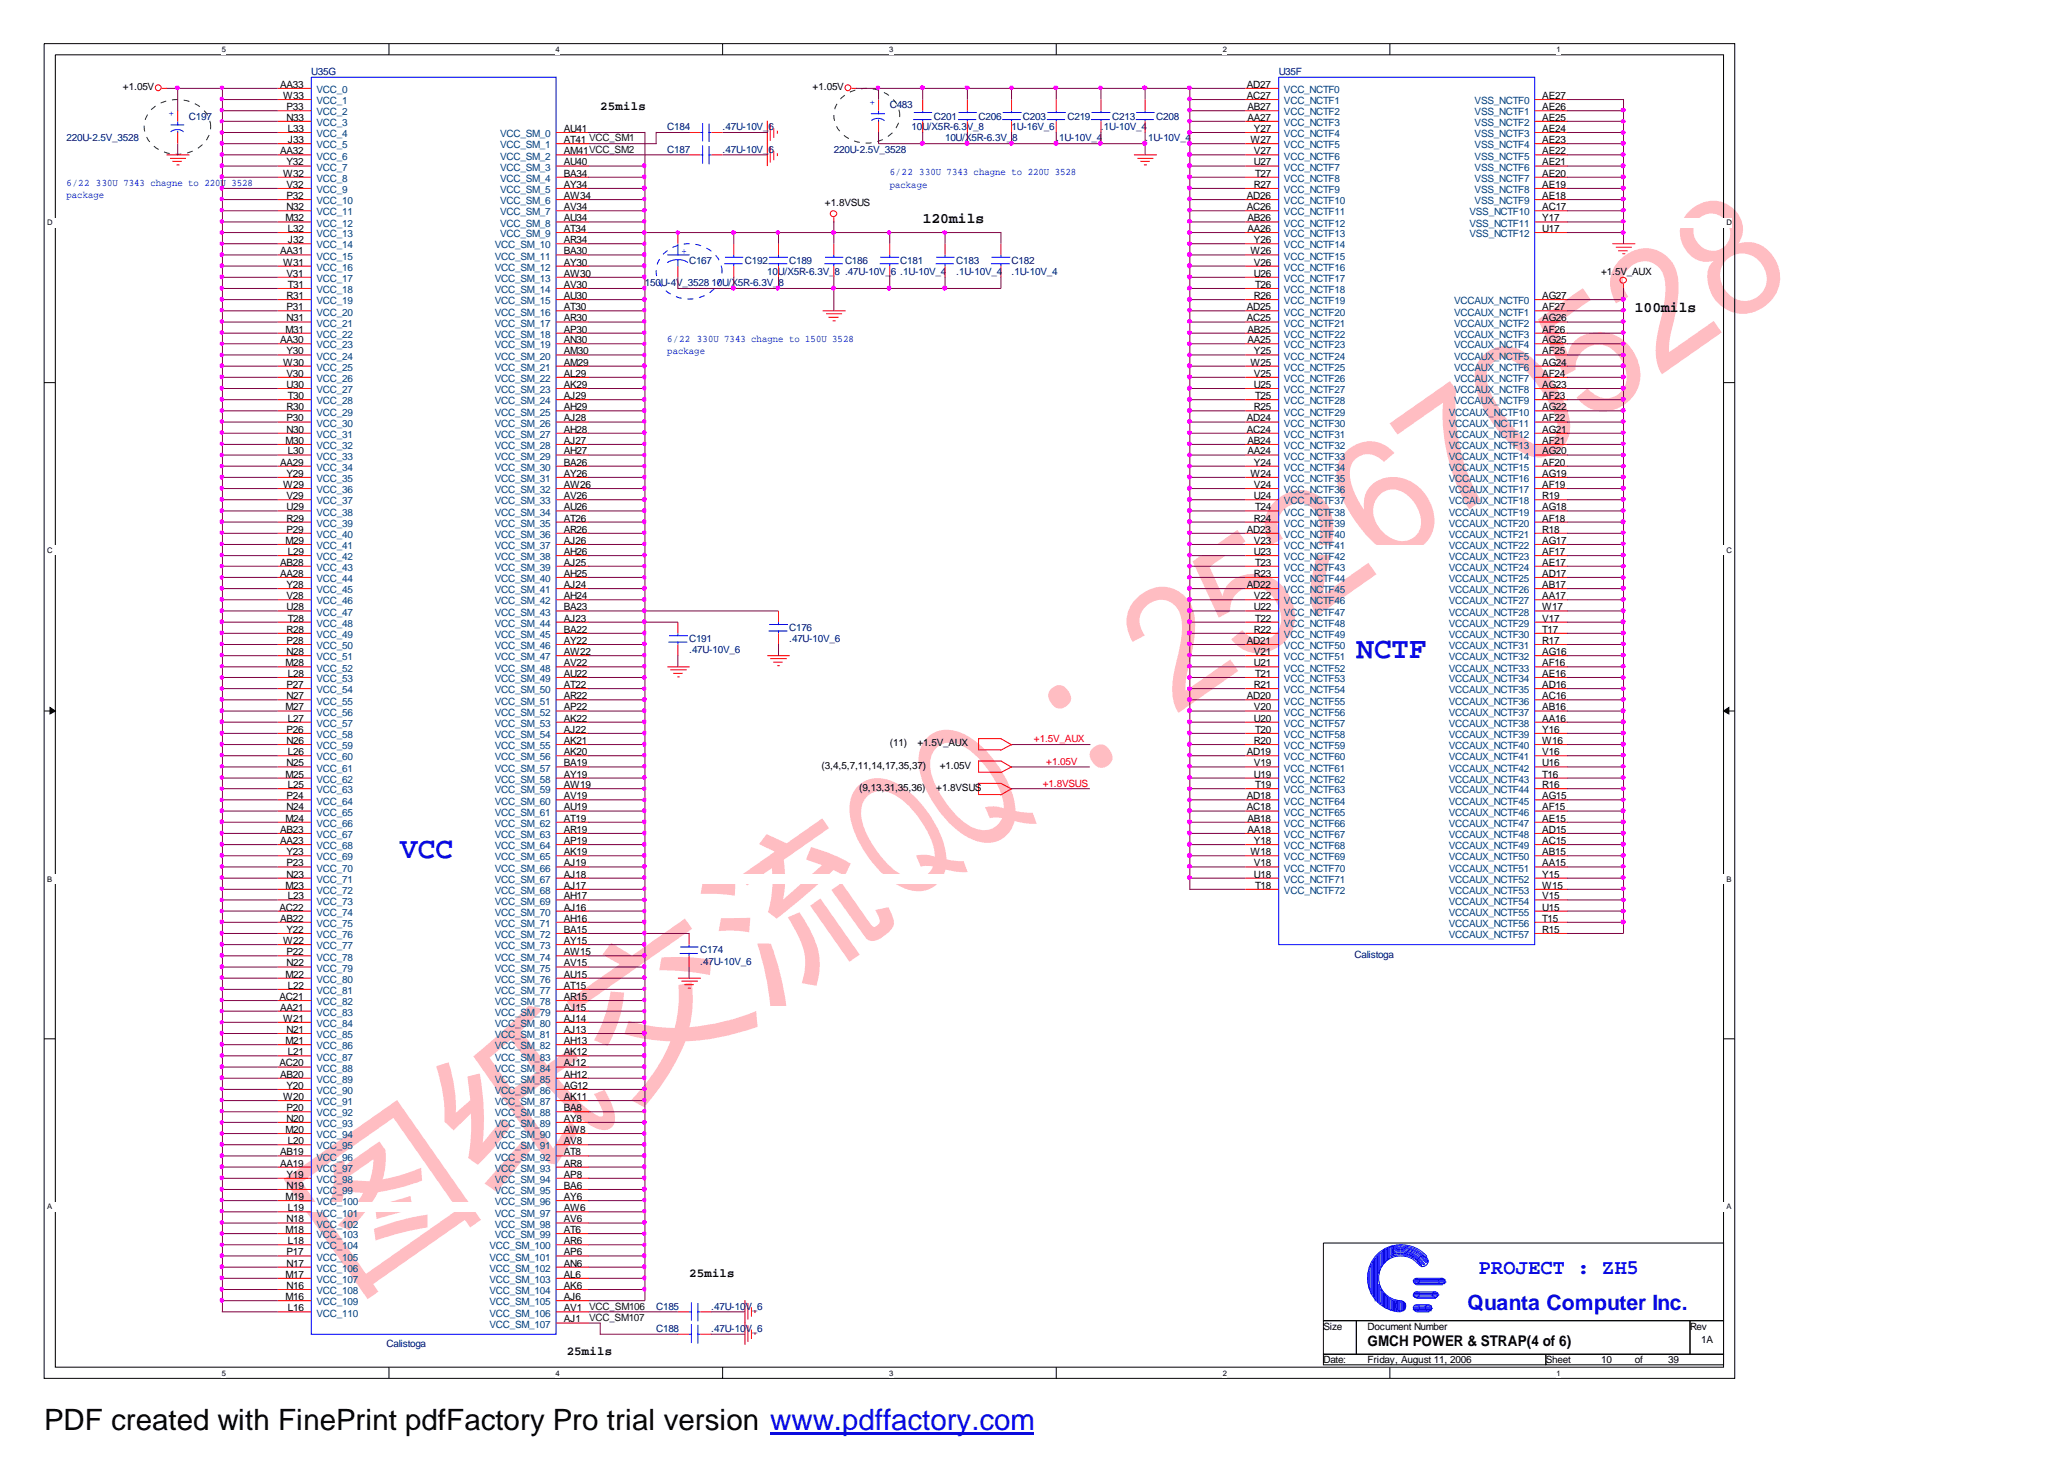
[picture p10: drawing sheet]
<svg xmlns="http://www.w3.org/2000/svg" width="297mm" height="210mm" viewBox="0 0 297 210" stroke-linecap="round" stroke-linejoin="round" font-family="sans-serif">
<defs><g id="words">
<text font-size="24.3" fill="#ffbdc2" x="49.9" y="186.4" transform="rotate(-35 49.9 186.4)">图纸交流QQ：252670528</text>
<g font-size="4.3" fill="#00f">
<text x="195.2" y="94.7">NCTF</text>
<text x="57.6" y="123.5">VCC</text>
</g>
<text font-size="4.2" x="6.3" y="205.7">PDF created with FinePrint pdfFactory Pro trial version www.pdffactory.com</text>
<g font-size="3" fill="#00f">
<text x="212.8" y="183.2">PROJECT : ZH5</text>
<text x="211.2" y="188.4">Quanta Computer Inc.</text>
</g>
<g font-size="2.1">
<text x="132.8" y="32.1">120mils</text>
<text x="235.2" y="44.9">100mils</text>
<text x="196.8" y="193.6">GMCH POWER &amp; STRAP(4 of 6)</text>
</g>
<g font-size="1.8">
<text x="86.4" y="15.8">25mils</text>
<text x="99.1" y="183.7">25mils</text>
<text x="81.5" y="194.9">25mils</text>
</g>
<g font-size="1.4" fill="#000080">
<text x="44.8" y="10.8">U35G</text>
<text x="184" y="10.8">U35F</text>
<text x="27.2" y="17.2">C197</text>
<text x="128" y="15.6">C483</text>
<text x="134.4" y="17.2">C201</text>
<text x="140.8" y="17.2">C206</text>
<text x="147.2" y="17.2">C203</text>
<text x="153.6" y="17.2">C219</text>
<text x="160" y="17.2">C213</text>
<text x="166.4" y="17.2">C208</text>
<text x="9.6" y="20.3">220U-2.5V_3528</text>
<text x="96" y="18.7">C184</text>
<text x="96" y="21.9">C187</text>
<text x="104" y="18.7">.47U-10V_6</text>
<text x="104" y="21.9">.47U-10V_6</text>
<text x="120" y="21.9">220U-2.5V_3528</text>
<text x="131.1" y="18.7">10U/X5R-6.3V_8</text>
<text x="136" y="20.3">10U/X5R-6.3V_8</text>
<text x="145.5" y="18.7">1U-16V_6</text>
<text x="152" y="20.3">.1U-10V_4</text>
<text x="158.4" y="18.7">.1U-10V_4</text>
<text x="164.8" y="20.3">.1U-10V_4</text>
<text x="92.8" y="41.2">150U-4V_3528</text>
<text x="99.1" y="37.9">C167</text>
<text x="102.4" y="41.2">10U/X5R-6.3V_8</text>
<text x="107.2" y="37.9">C192</text>
<text x="110.4" y="39.6">10U/X5R-6.3V_8 .47U-10V_6 .1U-10V_4</text>
<text x="113.5" y="37.9">C189</text>
<text x="121.6" y="37.9">C186</text>
<text x="129.5" y="37.9">C181</text>
<text x="137.6" y="37.9">C183</text>
<text x="137.6" y="39.6">.1U-10V_4</text>
<text x="145.5" y="37.9">C182</text>
<text x="145.5" y="39.6">.1U-10V_4</text>
<text x="99.1" y="92.4">C191</text>
<text x="99.1" y="94">.47U-10V_6</text>
<text x="113.5" y="90.8">C176</text>
<text x="113.5" y="92.4">.47U-10V_6</text>
<text x="100.8" y="137.2">C174</text>
<text x="194.9" y="137.9">Calistoga</text>
<text x="100.8" y="138.8">.47U-10V_6</text>
<text x="94.4" y="191.6">C188</text>
<text x="94.4" y="188.4">C185</text>
<text x="102.3" y="191.6">.47U-10V_6</text>
<text x="102.3" y="188.4">.47U-10V_6</text>
<text x="55.6" y="193.8">Calistoga</text>
</g>
<g font-size="1.4">
<text x="17.7" y="13">+1.05V</text>
<text x="40.3" y="12.6">AA33</text>
<text x="40.7" y="14.2">W33</text>
<text x="41.2" y="15.8">P33</text>
<text x="41.2" y="17.4">N33</text>
<text x="116.9" y="13">+1.05V</text>
<text x="179.4" y="12.6">AD27</text>
<text x="179.4" y="14.2">AC27</text>
<text x="179.5" y="15.8">AB27</text>
<text x="179.5" y="17.4">AA27</text>
<text x="221.9" y="14.2">AE27</text>
<text x="221.9" y="15.8">AE26</text>
<text x="221.9" y="17.4">AE25</text>
<text x="40.3" y="22.2">AA32</text>
<text x="41.2" y="23.8">Y32</text>
<text x="41.4" y="19">L33</text>
<text x="41.4" y="20.6">J33</text>
<text x="81.1" y="19">AU41</text>
<text x="81.1" y="20.6">AT41 VCC_SM1</text>
<text x="81.1" y="22.2">AM41VCC_SM2</text>
<text x="81.1" y="23.8">AU40</text>
<text x="179.9" y="20.6">W27</text>
<text x="180.4" y="19">Y27</text>
<text x="180.4" y="22.2">V27</text>
<text x="180.4" y="23.8">U27</text>
<text x="221.9" y="19">AE24</text>
<text x="221.9" y="20.6">AE23</text>
<text x="221.9" y="22.2">AE22</text>
<text x="221.9" y="23.8">AE21</text>
<text x="40.7" y="25.4">W32</text>
<text x="41.2" y="27">V32</text>
<text x="41.2" y="28.6">P32</text>
<text x="81.1" y="25.4">BA34</text>
<text x="81.1" y="27">AY34</text>
<text x="81.1" y="28.6">AW34</text>
<text x="118.7" y="29.6">+1.8VSUS</text>
<text x="179.4" y="28.6">AD26</text>
<text x="180.4" y="27">R27</text>
<text x="180.6" y="25.4">T27</text>
<text x="221.9" y="25.4">AE20</text>
<text x="221.9" y="27">AE19</text>
<text x="221.9" y="28.6">AE18</text>
<text x="41.1" y="31.8">M32</text>
<text x="41.2" y="30.2">N32</text>
<text x="41.4" y="33.4">L32</text>
<text x="41.4" y="35">J32</text>
<text x="81.1" y="30.2">AV34</text>
<text x="81.1" y="31.8">AU34</text>
<text x="81.1" y="33.4">AT34</text>
<text x="81.1" y="35">AR34</text>
<text x="179.4" y="30.2">AC26</text>
<text x="179.5" y="31.8">AB26</text>
<text x="179.5" y="33.4">AA26</text>
<text x="180.4" y="35">Y26</text>
<text x="221.9" y="30.2">AC17</text>
<text x="221.9" y="31.8">Y17</text>
<text x="221.9" y="33.4">U17</text>
<text x="40.3" y="36.6">AA31</text>
<text x="40.7" y="38.2">W31</text>
<text x="41.2" y="39.8">V31</text>
<text x="41.4" y="41.4">T31</text>
<text x="81.1" y="36.6">BA30</text>
<text x="81.1" y="38.2">AY30</text>
<text x="81.1" y="39.8">AW30</text>
<text x="81.1" y="41.4">AV30</text>
<text x="179.9" y="36.6">W26</text>
<text x="180.4" y="38.2">V26</text>
<text x="180.4" y="39.8">U26</text>
<text x="180.6" y="41.4">T26</text>
<text x="230.4" y="39.6">+1.5V_AUX</text>
<text x="41.1" y="47.9">M31</text>
<text x="41.2" y="43">R31</text>
<text x="41.2" y="44.6">P31</text>
<text x="41.2" y="46.2">N31</text>
<text x="81.1" y="43">AU30</text>
<text x="81.1" y="44.6">AT30</text>
<text x="81.1" y="46.2">AR30</text>
<text x="81.1" y="47.9">AP30</text>
<text x="179.4" y="44.6">AD25</text>
<text x="179.4" y="46.2">AC25</text>
<text x="179.5" y="47.9">AB25</text>
<text x="180.4" y="43">R26</text>
<text x="221.9" y="43">AG27</text>
<text x="221.9" y="44.6">AF27</text>
<text x="221.9" y="46.2">AG26</text>
<text x="221.9" y="47.9">AF26</text>
<text x="40.3" y="49.4">AA30</text>
<text x="40.7" y="52.6">W30</text>
<text x="41.2" y="51">Y30</text>
<text x="81.1" y="49.4">AN30</text>
<text x="81.1" y="51">AM30</text>
<text x="81.1" y="52.6">AM29</text>
<text x="179.5" y="49.4">AA25</text>
<text x="179.9" y="52.6">W25</text>
<text x="180.4" y="51">Y25</text>
<text x="221.9" y="49.4">AG25</text>
<text x="221.9" y="51">AF25</text>
<text x="221.9" y="52.6">AG24</text>
<text x="41.2" y="54.2">V30</text>
<text x="41.2" y="55.8">U30</text>
<text x="41.2" y="59">R30</text>
<text x="41.4" y="57.4">T30</text>
<text x="81.1" y="54.2">AL29</text>
<text x="81.1" y="55.8">AK29</text>
<text x="81.1" y="57.4">AJ29</text>
<text x="81.1" y="59">AH29</text>
<text x="180.4" y="54.2">V25</text>
<text x="180.4" y="55.8">U25</text>
<text x="180.4" y="59">R25</text>
<text x="180.6" y="57.4">T25</text>
<text x="221.9" y="54.2">AF24</text>
<text x="221.9" y="55.8">AG23</text>
<text x="221.9" y="57.4">AF23</text>
<text x="221.9" y="59">AG22</text>
<text x="41.1" y="63.9">M30</text>
<text x="41.2" y="60.6">P30</text>
<text x="41.2" y="62.2">N30</text>
<text x="41.4" y="65.4">L30</text>
<text x="81.1" y="60.6">AJ28</text>
<text x="81.1" y="62.2">AH28</text>
<text x="81.1" y="63.9">AJ27</text>
<text x="81.1" y="65.4">AH27</text>
<text x="179.4" y="60.6">AD24</text>
<text x="179.4" y="62.2">AC24</text>
<text x="179.5" y="63.9">AB24</text>
<text x="179.5" y="65.4">AA24</text>
<text x="221.9" y="60.6">AF22</text>
<text x="221.9" y="62.2">AG21</text>
<text x="221.9" y="63.9">AF21</text>
<text x="221.9" y="65.4">AG20</text>
<text x="40.3" y="67">AA29</text>
<text x="40.7" y="70.2">W29</text>
<text x="41.2" y="68.6">Y29</text>
<text x="41.2" y="71.8">V29</text>
<text x="81.1" y="67">BA26</text>
<text x="81.1" y="68.6">AY26</text>
<text x="81.1" y="70.2">AW26</text>
<text x="81.1" y="71.8">AV26</text>
<text x="179.9" y="68.6">W24</text>
<text x="180.4" y="67">Y24</text>
<text x="180.4" y="70.2">V24</text>
<text x="180.4" y="71.8">U24</text>
<text x="221.9" y="71.8">R19</text>
<text x="221.9" y="67">AF20</text>
<text x="221.9" y="68.6">AG19</text>
<text x="221.9" y="70.2">AF19</text>
<text x="41.2" y="73.4">U29</text>
<text x="41.2" y="75">R29</text>
<text x="41.2" y="76.6">P29</text>
<text x="81.1" y="73.4">AU26</text>
<text x="81.1" y="75">AT26</text>
<text x="81.1" y="76.6">AR26</text>
<text x="179.4" y="76.6">AD23</text>
<text x="180.4" y="75">R24</text>
<text x="180.6" y="73.4">T24</text>
<text x="221.9" y="73.4">AG18</text>
<text x="221.9" y="75">AF18</text>
<text x="221.9" y="76.6">R18</text>
<text x="40.3" y="81.4">AB28</text>
<text x="40.3" y="83">AA28</text>
<text x="41.1" y="78.2">M29</text>
<text x="41.4" y="79.9">L29</text>
<text x="81.1" y="78.2">AJ26</text>
<text x="81.1" y="79.9">AH26</text>
<text x="81.1" y="81.4">AJ25</text>
<text x="81.1" y="83">AH25</text>
<text x="180.4" y="78.2">V23</text>
<text x="180.4" y="79.9">U23</text>
<text x="180.4" y="83">R23</text>
<text x="180.6" y="81.4">T23</text>
<text x="221.9" y="78.2">AG17</text>
<text x="221.9" y="79.9">AF17</text>
<text x="221.9" y="81.4">AE17</text>
<text x="221.9" y="83">AD17</text>
<text x="41.2" y="84.6">Y28</text>
<text x="41.2" y="86.2">V28</text>
<text x="41.2" y="87.8">U28</text>
<text x="41.4" y="89.4">T28</text>
<text x="81.1" y="84.6">AJ24</text>
<text x="81.1" y="86.2">AH24</text>
<text x="81.1" y="87.8">BA23</text>
<text x="81.1" y="89.4">AJ23</text>
<text x="179.4" y="84.6">AD22</text>
<text x="180.4" y="86.2">V22</text>
<text x="180.4" y="87.8">U22</text>
<text x="180.6" y="89.4">T22</text>
<text x="221.9" y="84.6">AB17</text>
<text x="221.9" y="86.2">AA17</text>
<text x="221.9" y="87.8">W17</text>
<text x="221.9" y="89.4">V17</text>
<text x="41.1" y="95.9">M28</text>
<text x="41.2" y="91">R28</text>
<text x="41.2" y="92.6">P28</text>
<text x="41.2" y="94.2">N28</text>
<text x="81.1" y="91">BA22</text>
<text x="81.1" y="92.6">AY22</text>
<text x="81.1" y="94.2">AW22</text>
<text x="81.1" y="95.9">AV22</text>
<text x="179.4" y="92.6">AD21</text>
<text x="180.4" y="91">R22</text>
<text x="180.4" y="94.2">V21</text>
<text x="180.4" y="95.9">U21</text>
<text x="221.9" y="91">T17</text>
<text x="221.9" y="92.6">R17</text>
<text x="221.9" y="94.2">AG16</text>
<text x="221.9" y="95.9">AF16</text>
<text x="41.2" y="99">P27</text>
<text x="41.2" y="100.6">N27</text>
<text x="41.4" y="97.4">L28</text>
<text x="81.1" y="97.4">AU22</text>
<text x="81.1" y="99">AT22</text>
<text x="81.1" y="100.6">AR22</text>
<text x="179.4" y="100.6">AD20</text>
<text x="180.4" y="99">R21</text>
<text x="180.6" y="97.4">T21</text>
<text x="221.9" y="97.4">AE16</text>
<text x="221.9" y="99">AD16</text>
<text x="221.9" y="100.6">AC16</text>
<text x="41.1" y="102.2">M27</text>
<text x="41.2" y="105.4">P26</text>
<text x="41.2" y="107">N26</text>
<text x="41.4" y="103.8">L27</text>
<text x="81.1" y="102.2">AP22</text>
<text x="81.1" y="103.8">AK22</text>
<text x="81.1" y="105.4">AJ22</text>
<text x="81.1" y="107">AK21</text>
<text x="128" y="107.4">(11)</text>
<text x="132" y="107.4">+1.5V_AUX</text>
<text x="180.4" y="102.2">V20</text>
<text x="180.4" y="103.8">U20</text>
<text x="180.4" y="107">R20</text>
<text x="180.6" y="105.4">T20</text>
<text x="221.9" y="102.2">AB16</text>
<text x="221.9" y="103.8">AA16</text>
<text x="221.9" y="105.4">Y16</text>
<text x="221.9" y="107">W16</text>
<text x="41.1" y="111.9">M25</text>
<text x="41.2" y="110.3">N25</text>
<text x="41.4" y="108.6">L26</text>
<text x="41.4" y="113.4">L25</text>
<text x="81.1" y="108.6">AK20</text>
<text x="81.1" y="110.3">BA19</text>
<text x="81.1" y="111.9">AY19</text>
<text x="81.1" y="113.4">AW19</text>
<text x="118.2" y="110.6">(3,4,5,7,11,14,17,35,37)</text>
<text x="123.6" y="113.8">(9,13,31,35,36)</text>
<text x="134.7" y="113.8">+1.8VSUS</text>
<text x="135.2" y="110.6">+1.05V</text>
<text x="179.4" y="108.6">AD19</text>
<text x="180.4" y="110.3">V19</text>
<text x="180.4" y="111.9">U19</text>
<text x="180.6" y="113.4">T19</text>
<text x="221.9" y="108.6">V16</text>
<text x="221.9" y="110.3">U16</text>
<text x="221.9" y="111.9">T16</text>
<text x="221.9" y="113.4">R16</text>
<text x="40.3" y="119.8">AB23</text>
<text x="41.1" y="118.2">M24</text>
<text x="41.2" y="115">P24</text>
<text x="41.2" y="116.6">N24</text>
<text x="81.1" y="115">AV19</text>
<text x="81.1" y="116.6">AU19</text>
<text x="81.1" y="118.2">AT19</text>
<text x="81.1" y="119.8">AR19</text>
<text x="179.4" y="115">AD18</text>
<text x="179.4" y="116.6">AC18</text>
<text x="179.5" y="118.2">AB18</text>
<text x="179.5" y="119.8">AA18</text>
<text x="221.9" y="115">AG15</text>
<text x="221.9" y="116.6">AF15</text>
<text x="221.9" y="118.2">AE15</text>
<text x="221.9" y="119.8">AD15</text>
<text x="40.3" y="121.4">AA23</text>
<text x="41.2" y="123">Y23</text>
<text x="41.2" y="124.6">P23</text>
<text x="81.1" y="121.4">AP19</text>
<text x="81.1" y="123">AK19</text>
<text x="81.1" y="124.6">AJ19</text>
<text x="179.9" y="123">W18</text>
<text x="180.4" y="121.4">Y18</text>
<text x="180.4" y="124.6">V18</text>
<text x="221.9" y="121.4">AC15</text>
<text x="221.9" y="123">AB15</text>
<text x="221.9" y="124.6">AA15</text>
<text x="40.2" y="131">AC22</text>
<text x="41.1" y="127.9">M23</text>
<text x="41.2" y="126.3">N23</text>
<text x="41.4" y="129.4">L23</text>
<text x="81.1" y="126.3">AJ18</text>
<text x="81.1" y="127.9">AJ17</text>
<text x="81.1" y="129.4">AH17</text>
<text x="81.1" y="131">AJ16</text>
<text x="180.4" y="126.3">U18</text>
<text x="180.6" y="127.9">T18</text>
<text x="221.9" y="126.3">Y15</text>
<text x="221.9" y="127.9">W15</text>
<text x="221.9" y="129.4">V15</text>
<text x="221.9" y="131">U15</text>
<text x="40.3" y="132.6">AB22</text>
<text x="40.7" y="135.8">W22</text>
<text x="41.2" y="134.2">Y22</text>
<text x="41.2" y="137.4">P22</text>
<text x="81.1" y="132.6">AH16</text>
<text x="81.1" y="134.2">BA15</text>
<text x="81.1" y="135.8">AY15</text>
<text x="81.1" y="137.4">AW15</text>
<text x="221.9" y="132.6">T15</text>
<text x="221.9" y="134.2">R15</text>
<text x="40.2" y="143.9">AC21</text>
<text x="41.1" y="140.6">M22</text>
<text x="41.2" y="139">N22</text>
<text x="41.4" y="142.3">L22</text>
<text x="81.1" y="139">AV15</text>
<text x="81.1" y="140.6">AU15</text>
<text x="81.1" y="142.3">AT15</text>
<text x="81.1" y="143.9">AR15</text>
<text x="40.3" y="145.4">AA21</text>
<text x="40.7" y="147">W21</text>
<text x="41.2" y="148.6">N21</text>
<text x="81.1" y="145.4">AJ15</text>
<text x="81.1" y="147">AJ14</text>
<text x="81.1" y="148.6">AJ13</text>
<text x="40.2" y="153.4">AC20</text>
<text x="40.3" y="155">AB20</text>
<text x="41.1" y="150.2">M21</text>
<text x="41.4" y="151.8">L21</text>
<text x="81.1" y="150.2">AH13</text>
<text x="81.1" y="151.8">AK12</text>
<text x="81.1" y="153.4">AJ12</text>
<text x="81.1" y="155">AH12</text>
<text x="40.7" y="158.3">W20</text>
<text x="41.2" y="156.6">Y20</text>
<text x="41.2" y="159.9">P20</text>
<text x="41.2" y="161.4">N20</text>
<text x="81.1" y="156.6">AG12</text>
<text x="81.1" y="158.3">AK11</text>
<text x="81.1" y="159.9">BA8</text>
<text x="81.1" y="161.4">AY8</text>
<text x="40.3" y="166.2">AB19</text>
<text x="40.3" y="167.8">AA19</text>
<text x="41.1" y="163">M20</text>
<text x="41.4" y="164.6">L20</text>
<text x="81.1" y="163">AW8</text>
<text x="81.1" y="164.6">AV8</text>
<text x="81.1" y="166.2">AT8</text>
<text x="81.1" y="167.8">AR8</text>
<text x="41.1" y="172.6">M19</text>
<text x="41.2" y="169.4">Y19</text>
<text x="41.2" y="171">N19</text>
<text x="81.1" y="169.4">AP8</text>
<text x="81.1" y="171">BA6</text>
<text x="81.1" y="172.6">AY6</text>
<text x="41.1" y="177.4">M18</text>
<text x="41.2" y="175.9">N18</text>
<text x="41.4" y="174.3">L19</text>
<text x="41.4" y="179">L18</text>
<text x="81.1" y="174.3">AW6</text>
<text x="81.1" y="175.9">AV6</text>
<text x="81.1" y="177.4">AT6</text>
<text x="81.1" y="179">AR6</text>
<text x="41.1" y="183.8">M17</text>
<text x="41.2" y="180.6">P17</text>
<text x="41.2" y="182.2">N17</text>
<text x="41.2" y="185.4">N16</text>
<text x="81.1" y="180.6">AP6</text>
<text x="81.1" y="182.2">AN6</text>
<text x="81.1" y="183.8">AL6</text>
<text x="81.1" y="185.4">AK6</text>
<text x="41.1" y="187">M16</text>
<text x="41.4" y="188.7">L16</text>
<text x="81.1" y="187">AJ6</text>
<text x="81.1" y="188.7">AV1 VCC_SM106</text>
<text x="81.1" y="190.3">AJ1</text>
<text x="190.4" y="191.3">Size</text>
<text x="196.8" y="191.3">Document Number</text>
<text x="243.2" y="191.3">Rev</text>
<text x="190.4" y="196.1">Date:</text>
<text x="196.8" y="196.1">Friday, August 11, 2006</text>
<text x="222.4" y="196.1">Sheet</text>
<text x="230.4" y="196.1">10</text>
<text x="235.2" y="196.1">of</text>
<text x="240" y="196.1">39</text>
<text x="244.8" y="193.2">1A</text>
</g>
<g font-size="1.4" fill="#00f">
<text x="24.3" y="15.9" transform="rotate(90 24.3 15.9)">+</text>
<text x="125.1" y="14.3" transform="rotate(90 125.1 14.3)">+</text>
<text x="9.6" y="26.8">6/22 330U 7343 chagne to 220U 3528</text>
<text x="9.6" y="28.5">package</text>
<text x="128" y="25.2">6/22 330U 7343 chagne to 220U 3528</text>
<text x="128" y="27">package</text>
<text x="98" y="36.5">+</text>
<text x="96" y="49.2">6/22 330U 7343 chagne to 150U 3528</text>
<text x="96" y="51">package</text>
</g>
<g font-size="1.4" fill="#004080">
<text x="45.6" y="13.4">VCC_0</text>
<text x="45.6" y="15">VCC_1</text>
<text x="45.6" y="16.6">VCC_2</text>
<text x="184.7" y="13.4">VCC_NCTF0</text>
<text x="184.7" y="15">VCC_NCTF1</text>
<text x="184.7" y="16.6">VCC_NCTF2</text>
<text x="212.2" y="15">VSS_NCTF0</text>
<text x="212.2" y="16.6">VSS_NCTF1</text>
<text x="45.6" y="18.1">VCC_3</text>
<text x="45.6" y="19.7">VCC_4</text>
<text x="45.6" y="21.4">VCC_5</text>
<text x="45.6" y="23">VCC_6</text>
<text x="72" y="19.7">VCC_SM_0</text>
<text x="72" y="21.4">VCC_SM_1</text>
<text x="72" y="23">VCC_SM_2</text>
<text x="184.7" y="18.1">VCC_NCTF3</text>
<text x="184.7" y="19.7">VCC_NCTF4</text>
<text x="184.7" y="21.4">VCC_NCTF5</text>
<text x="184.7" y="23">VCC_NCTF6</text>
<text x="212.2" y="18.1">VSS_NCTF2</text>
<text x="212.2" y="19.7">VSS_NCTF3</text>
<text x="212.2" y="21.4">VSS_NCTF4</text>
<text x="212.2" y="23">VSS_NCTF5</text>
<text x="45.6" y="24.6">VCC_7</text>
<text x="45.6" y="26.2">VCC_8</text>
<text x="45.6" y="27.8">VCC_9</text>
<text x="45.6" y="29.4">VCC_10</text>
<text x="72" y="24.6">VCC_SM_3</text>
<text x="72" y="26.2">VCC_SM_4</text>
<text x="72" y="27.8">VCC_SM_5</text>
<text x="72" y="29.4">VCC_SM_6</text>
<text x="184.7" y="24.6">VCC_NCTF7</text>
<text x="184.7" y="26.2">VCC_NCTF8</text>
<text x="184.7" y="27.8">VCC_NCTF9</text>
<text x="184.7" y="29.4">VCC_NCTF10</text>
<text x="212.2" y="24.6">VSS_NCTF6</text>
<text x="212.2" y="26.2">VSS_NCTF7</text>
<text x="212.2" y="27.8">VSS_NCTF8</text>
<text x="212.2" y="29.4">VSS_NCTF9</text>
<text x="45.6" y="31">VCC_11</text>
<text x="45.6" y="32.6">VCC_12</text>
<text x="45.6" y="34.1">VCC_13</text>
<text x="45.6" y="35.7">VCC_14</text>
<text x="71.2" y="35.7">VCC_SM_10</text>
<text x="72" y="31">VCC_SM_7</text>
<text x="72" y="32.6">VCC_SM_8</text>
<text x="72" y="34.1">VCC_SM_9</text>
<text x="184.7" y="31">VCC_NCTF11</text>
<text x="184.7" y="32.6">VCC_NCTF12</text>
<text x="184.7" y="34.1">VCC_NCTF13</text>
<text x="184.7" y="35.7">VCC_NCTF14</text>
<text x="211.4" y="31">VSS_NCTF10</text>
<text x="211.4" y="32.6">VSS_NCTF11</text>
<text x="211.4" y="34.1">VSS_NCTF12</text>
<text x="45.6" y="37.4">VCC_15</text>
<text x="45.6" y="39">VCC_16</text>
<text x="45.6" y="40.6">VCC_17</text>
<text x="71.2" y="37.4">VCC_SM_11</text>
<text x="71.2" y="39">VCC_SM_12</text>
<text x="71.2" y="40.6">VCC_SM_13</text>
<text x="184.7" y="37.4">VCC_NCTF15</text>
<text x="184.7" y="39">VCC_NCTF16</text>
<text x="184.7" y="40.6">VCC_NCTF17</text>
<text x="45.6" y="42.2">VCC_18</text>
<text x="45.6" y="43.8">VCC_19</text>
<text x="45.6" y="45.4">VCC_20</text>
<text x="45.6" y="47">VCC_21</text>
<text x="71.2" y="42.2">VCC_SM_14</text>
<text x="71.2" y="43.8">VCC_SM_15</text>
<text x="71.2" y="45.4">VCC_SM_16</text>
<text x="71.2" y="47">VCC_SM_17</text>
<text x="184.7" y="42.2">VCC_NCTF18</text>
<text x="184.7" y="43.8">VCC_NCTF19</text>
<text x="184.7" y="45.4">VCC_NCTF20</text>
<text x="184.7" y="47">VCC_NCTF21</text>
<text x="209.2" y="43.8">VCCAUX_NCTF0</text>
<text x="209.2" y="45.4">VCCAUX_NCTF1</text>
<text x="209.2" y="47">VCCAUX_NCTF2</text>
<text x="45.6" y="48.6">VCC_22</text>
<text x="45.6" y="50.1">VCC_23</text>
<text x="45.6" y="51.7">VCC_24</text>
<text x="45.6" y="53.4">VCC_25</text>
<text x="71.2" y="48.6">VCC_SM_18</text>
<text x="71.2" y="50.1">VCC_SM_19</text>
<text x="71.2" y="51.7">VCC_SM_20</text>
<text x="71.2" y="53.4">VCC_SM_21</text>
<text x="184.7" y="48.6">VCC_NCTF22</text>
<text x="184.7" y="50.1">VCC_NCTF23</text>
<text x="184.7" y="51.7">VCC_NCTF24</text>
<text x="184.7" y="53.4">VCC_NCTF25</text>
<text x="209.2" y="48.6">VCCAUX_NCTF3</text>
<text x="209.2" y="50.1">VCCAUX_NCTF4</text>
<text x="209.2" y="51.7">VCCAUX_NCTF5</text>
<text x="209.2" y="53.4">VCCAUX_NCTF6</text>
<text x="45.6" y="55">VCC_26</text>
<text x="45.6" y="56.6">VCC_27</text>
<text x="45.6" y="58.2">VCC_28</text>
<text x="45.6" y="59.8">VCC_29</text>
<text x="71.2" y="55">VCC_SM_22</text>
<text x="71.2" y="56.6">VCC_SM_23</text>
<text x="71.2" y="58.2">VCC_SM_24</text>
<text x="71.2" y="59.8">VCC_SM_25</text>
<text x="184.7" y="55">VCC_NCTF26</text>
<text x="184.7" y="56.6">VCC_NCTF27</text>
<text x="184.7" y="58.2">VCC_NCTF28</text>
<text x="184.7" y="59.8">VCC_NCTF29</text>
<text x="208.4" y="59.8">VCCAUX_NCTF10</text>
<text x="209.2" y="55">VCCAUX_NCTF7</text>
<text x="209.2" y="56.6">VCCAUX_NCTF8</text>
<text x="209.2" y="58.2">VCCAUX_NCTF9</text>
<text x="45.6" y="61.4">VCC_30</text>
<text x="45.6" y="63">VCC_31</text>
<text x="45.6" y="64.6">VCC_32</text>
<text x="71.2" y="61.4">VCC_SM_26</text>
<text x="71.2" y="63">VCC_SM_27</text>
<text x="71.2" y="64.6">VCC_SM_28</text>
<text x="184.7" y="61.4">VCC_NCTF30</text>
<text x="184.7" y="63">VCC_NCTF31</text>
<text x="184.7" y="64.6">VCC_NCTF32</text>
<text x="208.4" y="61.4">VCCAUX_NCTF11</text>
<text x="208.4" y="63">VCCAUX_NCTF12</text>
<text x="208.4" y="64.6">VCCAUX_NCTF13</text>
<text x="45.6" y="66.1">VCC_33</text>
<text x="45.6" y="67.7">VCC_34</text>
<text x="45.6" y="69.4">VCC_35</text>
<text x="45.6" y="71">VCC_36</text>
<text x="71.2" y="66.1">VCC_SM_29</text>
<text x="71.2" y="67.7">VCC_SM_30</text>
<text x="71.2" y="69.4">VCC_SM_31</text>
<text x="71.2" y="71">VCC_SM_32</text>
<text x="184.7" y="66.1">VCC_NCTF33</text>
<text x="184.7" y="67.7">VCC_NCTF34</text>
<text x="184.7" y="69.4">VCC_NCTF35</text>
<text x="184.7" y="71">VCC_NCTF36</text>
<text x="208.4" y="66.1">VCCAUX_NCTF14</text>
<text x="208.4" y="67.7">VCCAUX_NCTF15</text>
<text x="208.4" y="69.4">VCCAUX_NCTF16</text>
<text x="208.4" y="71">VCCAUX_NCTF17</text>
<text x="45.6" y="72.6">VCC_37</text>
<text x="45.6" y="74.2">VCC_38</text>
<text x="45.6" y="75.8">VCC_39</text>
<text x="45.6" y="77.4">VCC_40</text>
<text x="71.2" y="72.6">VCC_SM_33</text>
<text x="71.2" y="74.2">VCC_SM_34</text>
<text x="71.2" y="75.8">VCC_SM_35</text>
<text x="71.2" y="77.4">VCC_SM_36</text>
<text x="184.7" y="72.6">VCC_NCTF37</text>
<text x="184.7" y="74.2">VCC_NCTF38</text>
<text x="184.7" y="75.8">VCC_NCTF39</text>
<text x="184.7" y="77.4">VCC_NCTF40</text>
<text x="208.4" y="72.6">VCCAUX_NCTF18</text>
<text x="208.4" y="74.2">VCCAUX_NCTF19</text>
<text x="208.4" y="75.8">VCCAUX_NCTF20</text>
<text x="208.4" y="77.4">VCCAUX_NCTF21</text>
<text x="45.6" y="79">VCC_41</text>
<text x="45.6" y="80.6">VCC_42</text>
<text x="45.6" y="82.1">VCC_43</text>
<text x="45.6" y="83.7">VCC_44</text>
<text x="71.2" y="79">VCC_SM_37</text>
<text x="71.2" y="80.6">VCC_SM_38</text>
<text x="71.2" y="82.1">VCC_SM_39</text>
<text x="71.2" y="83.7">VCC_SM_40</text>
<text x="184.7" y="79">VCC_NCTF41</text>
<text x="184.7" y="80.6">VCC_NCTF42</text>
<text x="184.7" y="82.1">VCC_NCTF43</text>
<text x="184.7" y="83.7">VCC_NCTF44</text>
<text x="208.4" y="79">VCCAUX_NCTF22</text>
<text x="208.4" y="80.6">VCCAUX_NCTF23</text>
<text x="208.4" y="82.1">VCCAUX_NCTF24</text>
<text x="208.4" y="83.7">VCCAUX_NCTF25</text>
<text x="45.6" y="85.4">VCC_45</text>
<text x="45.6" y="87">VCC_46</text>
<text x="45.6" y="88.6">VCC_47</text>
<text x="71.2" y="85.4">VCC_SM_41</text>
<text x="71.2" y="87">VCC_SM_42</text>
<text x="71.2" y="88.6">VCC_SM_43</text>
<text x="184.7" y="85.4">VCC_NCTF45</text>
<text x="184.7" y="87">VCC_NCTF46</text>
<text x="184.7" y="88.6">VCC_NCTF47</text>
<text x="208.4" y="85.4">VCCAUX_NCTF26</text>
<text x="208.4" y="87">VCCAUX_NCTF27</text>
<text x="208.4" y="88.6">VCCAUX_NCTF28</text>
<text x="45.6" y="90.2">VCC_48</text>
<text x="45.6" y="91.8">VCC_49</text>
<text x="45.6" y="93.4">VCC_50</text>
<text x="45.6" y="95">VCC_51</text>
<text x="71.2" y="90.2">VCC_SM_44</text>
<text x="71.2" y="91.8">VCC_SM_45</text>
<text x="71.2" y="93.4">VCC_SM_46</text>
<text x="71.2" y="95">VCC_SM_47</text>
<text x="184.7" y="90.2">VCC_NCTF48</text>
<text x="184.7" y="91.8">VCC_NCTF49</text>
<text x="184.7" y="93.4">VCC_NCTF50</text>
<text x="184.7" y="95">VCC_NCTF51</text>
<text x="208.4" y="90.2">VCCAUX_NCTF29</text>
<text x="208.4" y="91.8">VCCAUX_NCTF30</text>
<text x="208.4" y="93.4">VCCAUX_NCTF31</text>
<text x="208.4" y="95">VCCAUX_NCTF32</text>
<text x="45.6" y="96.6">VCC_52</text>
<text x="45.6" y="98.1">VCC_53</text>
<text x="45.6" y="99.8">VCC_54</text>
<text x="45.6" y="101.4">VCC_55</text>
<text x="71.2" y="96.6">VCC_SM_48</text>
<text x="71.2" y="98.1">VCC_SM_49</text>
<text x="71.2" y="99.8">VCC_SM_50</text>
<text x="71.2" y="101.4">VCC_SM_51</text>
<text x="184.7" y="96.6">VCC_NCTF52</text>
<text x="184.7" y="98.1">VCC_NCTF53</text>
<text x="184.7" y="99.8">VCC_NCTF54</text>
<text x="184.7" y="101.4">VCC_NCTF55</text>
<text x="208.4" y="96.6">VCCAUX_NCTF33</text>
<text x="208.4" y="98.1">VCCAUX_NCTF34</text>
<text x="208.4" y="99.8">VCCAUX_NCTF35</text>
<text x="208.4" y="101.4">VCCAUX_NCTF36</text>
<text x="45.6" y="103">VCC_56</text>
<text x="45.6" y="104.6">VCC_57</text>
<text x="45.6" y="106.2">VCC_58</text>
<text x="45.6" y="107.8">VCC_59</text>
<text x="71.2" y="103">VCC_SM_52</text>
<text x="71.2" y="104.6">VCC_SM_53</text>
<text x="71.2" y="106.2">VCC_SM_54</text>
<text x="71.2" y="107.8">VCC_SM_55</text>
<text x="184.7" y="103">VCC_NCTF56</text>
<text x="184.7" y="104.6">VCC_NCTF57</text>
<text x="184.7" y="106.2">VCC_NCTF58</text>
<text x="184.7" y="107.8">VCC_NCTF59</text>
<text x="208.4" y="103">VCCAUX_NCTF37</text>
<text x="208.4" y="104.6">VCCAUX_NCTF38</text>
<text x="208.4" y="106.2">VCCAUX_NCTF39</text>
<text x="208.4" y="107.8">VCCAUX_NCTF40</text>
<text x="45.6" y="109.4">VCC_60</text>
<text x="45.6" y="111">VCC_61</text>
<text x="45.6" y="112.6">VCC_62</text>
<text x="71.2" y="109.4">VCC_SM_56</text>
<text x="71.2" y="111">VCC_SM_57</text>
<text x="71.2" y="112.6">VCC_SM_58</text>
<text x="184.7" y="109.4">VCC_NCTF60</text>
<text x="184.7" y="111">VCC_NCTF61</text>
<text x="184.7" y="112.6">VCC_NCTF62</text>
<text x="208.4" y="109.4">VCCAUX_NCTF41</text>
<text x="208.4" y="111">VCCAUX_NCTF42</text>
<text x="208.4" y="112.6">VCCAUX_NCTF43</text>
<text x="45.6" y="114.1">VCC_63</text>
<text x="45.6" y="115.8">VCC_64</text>
<text x="45.6" y="117.4">VCC_65</text>
<text x="45.6" y="119">VCC_66</text>
<text x="71.2" y="114.1">VCC_SM_59</text>
<text x="71.2" y="115.8">VCC_SM_60</text>
<text x="71.2" y="117.4">VCC_SM_61</text>
<text x="71.2" y="119">VCC_SM_62</text>
<text x="184.7" y="114.1">VCC_NCTF63</text>
<text x="184.7" y="115.8">VCC_NCTF64</text>
<text x="184.7" y="117.4">VCC_NCTF65</text>
<text x="184.7" y="119">VCC_NCTF66</text>
<text x="208.4" y="114.1">VCCAUX_NCTF44</text>
<text x="208.4" y="115.8">VCCAUX_NCTF45</text>
<text x="208.4" y="117.4">VCCAUX_NCTF46</text>
<text x="208.4" y="119">VCCAUX_NCTF47</text>
<text x="45.6" y="120.6">VCC_67</text>
<text x="45.6" y="122.2">VCC_68</text>
<text x="45.6" y="123.8">VCC_69</text>
<text x="45.6" y="125.4">VCC_70</text>
<text x="71.2" y="120.6">VCC_SM_63</text>
<text x="71.2" y="122.2">VCC_SM_64</text>
<text x="71.2" y="123.8">VCC_SM_65</text>
<text x="71.2" y="125.4">VCC_SM_66</text>
<text x="184.7" y="120.6">VCC_NCTF67</text>
<text x="184.7" y="122.2">VCC_NCTF68</text>
<text x="184.7" y="123.8">VCC_NCTF69</text>
<text x="184.7" y="125.4">VCC_NCTF70</text>
<text x="208.4" y="120.6">VCCAUX_NCTF48</text>
<text x="208.4" y="122.2">VCCAUX_NCTF49</text>
<text x="208.4" y="123.8">VCCAUX_NCTF50</text>
<text x="208.4" y="125.4">VCCAUX_NCTF51</text>
<text x="45.6" y="127">VCC_71</text>
<text x="45.6" y="128.6">VCC_72</text>
<text x="45.6" y="130.1">VCC_73</text>
<text x="45.6" y="131.8">VCC_74</text>
<text x="71.2" y="127">VCC_SM_67</text>
<text x="71.2" y="128.6">VCC_SM_68</text>
<text x="71.2" y="130.1">VCC_SM_69</text>
<text x="71.2" y="131.8">VCC_SM_70</text>
<text x="184.7" y="127">VCC_NCTF71</text>
<text x="184.7" y="128.6">VCC_NCTF72</text>
<text x="208.4" y="127">VCCAUX_NCTF52</text>
<text x="208.4" y="128.6">VCCAUX_NCTF53</text>
<text x="208.4" y="130.1">VCCAUX_NCTF54</text>
<text x="208.4" y="131.8">VCCAUX_NCTF55</text>
<text x="45.6" y="133.4">VCC_75</text>
<text x="45.6" y="135">VCC_76</text>
<text x="45.6" y="136.6">VCC_77</text>
<text x="71.2" y="133.4">VCC_SM_71</text>
<text x="71.2" y="135">VCC_SM_72</text>
<text x="71.2" y="136.6">VCC_SM_73</text>
<text x="208.4" y="133.4">VCCAUX_NCTF56</text>
<text x="208.4" y="135">VCCAUX_NCTF57</text>
<text x="45.6" y="138.2">VCC_78</text>
<text x="45.6" y="139.8">VCC_79</text>
<text x="45.6" y="141.4">VCC_80</text>
<text x="45.6" y="143">VCC_81</text>
<text x="71.2" y="138.2">VCC_SM_74</text>
<text x="71.2" y="139.8">VCC_SM_75</text>
<text x="71.2" y="141.4">VCC_SM_76</text>
<text x="71.2" y="143">VCC_SM_77</text>
<text x="45.6" y="144.6">VCC_82</text>
<text x="45.6" y="146.1">VCC_83</text>
<text x="45.6" y="147.8">VCC_84</text>
<text x="45.6" y="149.4">VCC_85</text>
<text x="71.2" y="144.6">VCC_SM_78</text>
<text x="71.2" y="146.1">VCC_SM_79</text>
<text x="71.2" y="147.8">VCC_SM_80</text>
<text x="71.2" y="149.4">VCC_SM_81</text>
<text x="45.6" y="151">VCC_86</text>
<text x="45.6" y="152.6">VCC_87</text>
<text x="45.6" y="154.2">VCC_88</text>
<text x="45.6" y="155.8">VCC_89</text>
<text x="71.2" y="151">VCC_SM_82</text>
<text x="71.2" y="152.6">VCC_SM_83</text>
<text x="71.2" y="154.2">VCC_SM_84</text>
<text x="71.2" y="155.8">VCC_SM_85</text>
<text x="45.6" y="157.4">VCC_90</text>
<text x="45.6" y="159">VCC_91</text>
<text x="45.6" y="160.6">VCC_92</text>
<text x="71.2" y="157.4">VCC_SM_86</text>
<text x="71.2" y="159">VCC_SM_87</text>
<text x="71.2" y="160.6">VCC_SM_88</text>
<text x="45.6" y="162.2">VCC_93</text>
<text x="45.6" y="163.8">VCC_94</text>
<text x="45.6" y="165.4">VCC_95</text>
<text x="45.6" y="167">VCC_96</text>
<text x="71.2" y="162.2">VCC_SM_89</text>
<text x="71.2" y="163.8">VCC_SM_90</text>
<text x="71.2" y="165.4">VCC_SM_91</text>
<text x="71.2" y="167">VCC_SM_92</text>
<text x="45.6" y="168.6">VCC_97</text>
<text x="45.6" y="170.2">VCC_98</text>
<text x="45.6" y="171.8">VCC_99</text>
<text x="45.6" y="173.4">VCC_100</text>
<text x="71.2" y="168.6">VCC_SM_93</text>
<text x="71.2" y="170.2">VCC_SM_94</text>
<text x="71.2" y="171.8">VCC_SM_95</text>
<text x="71.2" y="173.4">VCC_SM_96</text>
<text x="45.6" y="175">VCC_101</text>
<text x="45.6" y="176.6">VCC_102</text>
<text x="45.6" y="178.2">VCC_103</text>
<text x="45.6" y="179.8">VCC_104</text>
<text x="70.4" y="179.8">VCC_SM_100</text>
<text x="71.2" y="175">VCC_SM_97</text>
<text x="71.2" y="176.6">VCC_SM_98</text>
<text x="71.2" y="178.2">VCC_SM_99</text>
<text x="45.6" y="181.4">VCC_105</text>
<text x="45.6" y="183">VCC_106</text>
<text x="45.6" y="184.6">VCC_107</text>
<text x="70.4" y="181.4">VCC_SM_101</text>
<text x="70.4" y="183">VCC_SM_102</text>
<text x="70.4" y="184.6">VCC_SM_103</text>
<text x="45.6" y="186.2">VCC_108</text>
<text x="45.6" y="187.8">VCC_109</text>
<text x="45.6" y="189.4">VCC_110</text>
<text x="70.4" y="186.2">VCC_SM_104</text>
<text x="70.4" y="187.8">VCC_SM_105</text>
<text x="70.4" y="189.4">VCC_SM_106</text>
<text x="70.4" y="191">VCC_SM_107</text>
</g>
<g font-size="1.4" fill="#f00">
<text x="148.8" y="106.8">+1.5V_AUX</text>
<text x="150" y="113.2">+1.8VSUS</text>
<text x="150.5" y="110">+1.05V</text>
</g>
<text font-size="1.4" fill="#004000" x="84.8" y="190">VCC_SM107</text>
<g font-size="1.1">
<text x="31.9" y="7.5">5</text>
<text x="79.9" y="7.5">4</text>
<text x="127.9" y="7.5">3</text>
<text x="175.9" y="7.5">2</text>
<text x="223.9" y="7.5">1</text>
<text x="6.8" y="32.4">D</text>
<text x="248.4" y="32.4">D</text>
<text x="6.8" y="79.6">C</text>
<text x="248.4" y="79.6">C</text>
<text x="6.8" y="126.8">B</text>
<text x="248.4" y="126.8">B</text>
<text x="6.8" y="174">A</text>
<text x="248.4" y="174">A</text>
<text x="31.9" y="198">5</text>
<text x="79.9" y="198">4</text>
<text x="127.9" y="198">3</text>
<text x="175.9" y="198">2</text>
<text x="223.9" y="198">1</text>
</g>
</g></defs>
<path d="M6.3 6.3h243.3v192h-243.3zM8 7.9h240v188.8h-240z" fill="none" stroke="#000" stroke-width=".14"/>
<g fill="#fff">
<path d="M31.9 6.4h.6v1.4h-.6z"/>
<path d="M31.9 196.9h.6v1.3h-.6z"/>
</g>
<path d="M56 6.3v1.6M56 196.7v1.6" fill="none" stroke="#000" stroke-width=".14"/>
<g fill="#fff">
<path d="M79.9 6.4h.6v1.4h-.6z"/>
<path d="M79.9 196.9h.6v1.3h-.6z"/>
</g>
<path d="M104 6.3v1.6M104 196.7v1.6" fill="none" stroke="#000" stroke-width=".14"/>
<g fill="#fff">
<path d="M127.9 6.4h.6v1.4h-.6z"/>
<path d="M127.9 196.9h.6v1.3h-.6z"/>
</g>
<path d="M152 6.3v1.6M152 196.7v1.6" fill="none" stroke="#000" stroke-width=".14"/>
<g fill="#fff">
<path d="M175.9 6.4h.6v1.4h-.6z"/>
<path d="M175.9 196.9h.6v1.3h-.6z"/>
</g>
<path d="M200 6.3v1.6M200 196.7v1.6" fill="none" stroke="#000" stroke-width=".14"/>
<g fill="#fff">
<path d="M223.9 6.4h.6v1.4h-.6z"/>
<path d="M223.9 196.9h.6v1.3h-.6z"/>
<path d="M6.8 31.3h242.4v1.4h-242.4z"/>
<path d="M6.8 78.5h242.4v1.4h-242.4z"/>
</g>
<path d="M6.3 55h1.7M248 55h1.6" fill="none" stroke="#000" stroke-width=".14"/>
<path d="M6.8 125.7h242.4v1.4h-242.4z" fill="#fff"/>
<path d="M6.3 102.3h1.7M248 102.3h1.6" fill="none" stroke="#000" stroke-width=".14"/>
<path d="M7.2 101.8l.8 .5-.8 .4zM248 102.3l.8-.5v.9z" fill="#000" stroke="#000" stroke-width=".14"/>
<path d="M6.8 172.9h242.4v1.4h-242.4z" fill="#fff"/>
<path d="M6.3 149.5h1.7M248 149.5h1.6M190.4 178.8h57.6v11.2h-57.6zM190.4 190h4.8v4.8h-4.8zM190.4 194.8h32v1.6h-32zM195.2 190h48v4.8h-48zM222.4 194.8h25.6v1.6h-25.6zM243.2 190h4.8v4.8h-4.8z" fill="none" stroke="#000" stroke-width=".14"/>
<path d="M21.9 15.7a5.5 5.5 0 0 1 7.7 .5 3.5 3.5 0 0 1-1 5.1 5.3 5.3 0 0 1-7.2-1.1 3.4 3.4 0 0 1 .5-4.5zM121.1 14.1a5.4 5.4 0 0 1 7.7 .5 3.5 3.5 0 0 1-1.1 5.1 5.2 5.2 0 0 1-7.4-1.7 3.4 3.4 0 0 1 .8-3.9z" fill="none" stroke="#008000" stroke-width=".14" stroke-dasharray=".8" stroke-linecap="butt"/>
<path d="M95.5 36.5a5.2 5.2 0 0 1 8.1 1.2 3.7 3.7 0 0 1-2.1 4.8 5.1 5.1 0 0 1-6.8-2.1 3.5 3.5 0 0 1 .8-3.9z" fill="none" stroke="#00f" stroke-width=".14" stroke-dasharray=".8" stroke-linecap="butt"/>
<g fill="none" stroke="#f00" stroke-width=".14">
<path d="M23.3 12.7h.7M25.6 15.9v1.6M25.6 19.1v1.6M40 12.7h4.8M40 14.3h4.8M40 15.9h4.8M40 17.5h4.8M40 19.1h4.8M80 19.1h4.8M99.1 19.1h1.7M102.4 19.1h1.6M110.4 17.4v6.5"/>
<path d="M110.8 17.9v2.3M111.3 18.5v1.3M111.8 18.8v.4M122.5 12.7h.8M126.4 14.3v1.6M126.4 17.5v1.6M132.8 14.3v1.6M132.8 17.5v1.6M139.2 14.3v1.6M139.2 17.5v1.6M145.5 14.3v1.6M145.5 17.5v1.6"/>
<path d="M152 14.3v1.6M152 17.5v1.6M158.4 14.3v1.6M158.4 17.5v1.6M164.8 14.3v1.6M164.8 17.5v1.6M179.2 12.7h4.8M179.2 14.3h4.8M179.2 15.9h4.8M179.2 17.5h4.8M179.2 19.1h4.8M220.8 14.3h4.8"/>
<path d="M220.8 15.9h4.8M220.8 17.5h4.8M220.8 19.1h4.8M24 22.3h3.3M24.5 22.8h2.3M24.8 23.2h1.4M25.4 23.7h.4M40 22.3h4.8M40 35.1h4.8M40 20.7h4.8M40 23.9h4.8M40 25.5h4.8"/>
<path d="M40 27.1h4.8M40 28.7h4.8M40 30.3h4.8M40 31.9h4.8M40 33.5h4.8M40 36.7h4.8M40 38.3h4.8M40 39.9h4.8M80 22.3h4.8M80 35.1h4.8M80 20.7h4.8M80 23.9h4.8"/>
<path d="M80 25.5h4.8M80 27.1h4.8M80 28.7h4.8M80 30.3h4.8M80 31.9h4.8M80 33.5h4.8M80 36.7h4.8M80 38.3h4.8M80 39.9h4.8M97.5 33.5v1.6M97.5 38.3v1.6M99.1 22.3h1.7"/>
<path d="M102.4 22.3h1.6M105.6 35.1v1.6M105.6 38.3v1.6M110.8 21.1v2.3M111.3 21.7v1.3M111.8 22v.5M112 35.1v1.6M112 38.3v1.6M120 31.3v.7M120 35.1v1.6M120 38.3v1.6M128 35.1v1.6"/>
<path d="M128 38.3v1.6M136 35.1v1.6M136 38.3v1.6M144 35.1v1.6M144 38.3v1.6M163.2 22.3h3.3M163.7 22.8h2.2M164.1 23.2h1.3M164.6 23.7h.4M179.2 22.3h4.8M179.2 35.1h4.8M179.2 20.7h4.8"/>
<path d="M179.2 23.9h4.8M179.2 25.5h4.8M179.2 27.1h4.8M179.2 28.7h4.8M179.2 30.3h4.8M179.2 31.9h4.8M179.2 33.5h4.8M179.2 36.7h4.8M179.2 38.3h4.8M179.2 39.9h4.8M220.8 22.3h4.8M220.8 20.7h4.8"/>
<path d="M220.8 23.9h4.8M220.8 25.5h4.8M220.8 27.1h4.8M220.8 28.7h4.8M220.8 30.3h4.8M220.8 31.9h4.8M220.8 33.5h4.8M232 35.1h3.3M232.5 35.6h2.3M232.8 36.1h1.4M233.4 36.5h.4M40 44.7h4.8"/>
<path d="M40 41.5h4.8M40 43.1h4.8M40 46.3h4.8M40 47.9h4.8M40 49.5h4.8M40 51.1h4.8M40 52.7h4.8M40 54.3h4.8M40 55.9h4.8M40 57.5h4.8M40 59.1h4.8M80 44.7h4.8"/>
<path d="M80 41.5h4.8M80 43.1h4.8M80 46.3h4.8M80 47.9h4.8M80 49.5h4.8M80 51.1h4.8M80 52.7h4.8M80 54.3h4.8M80 55.9h4.8M80 57.5h4.8M80 59.1h4.8M118.4 44.7h3.3"/>
<path d="M118.9 45.1h2.3M119.2 45.6h1.4M119.8 46.2h.4M179.2 44.7h4.8M179.2 41.5h4.8M179.2 43.1h4.8M179.2 46.3h4.8M179.2 47.9h4.8M179.2 49.5h4.8M179.2 51.1h4.8M179.2 52.7h4.8M179.2 54.3h4.8"/>
<path d="M179.2 55.9h4.8M179.2 57.5h4.8M179.2 59.1h4.8M220.8 44.7h4.8M220.8 43.1h4.8M220.8 46.3h4.8M220.8 47.9h4.8M220.8 49.5h4.8M220.8 51.1h4.8M220.8 52.7h4.8M220.8 54.3h4.8M220.8 55.9h4.8"/>
<path d="M220.8 57.5h4.8M220.8 59.1h4.8M233.6 40.8v.8M40 60.7h4.8M40 62.3h4.8M40 63.9h4.8M40 65.5h4.8M40 67.1h4.8M40 68.7h4.8M40 70.3h4.8M40 71.9h4.8M40 73.5h4.8"/>
<path d="M40 75.1h4.8M40 76.7h4.8M40 78.3h4.8M40 79.9h4.8M80 60.7h4.8M80 62.3h4.8M80 63.9h4.8M80 65.5h4.8M80 67.1h4.8M80 68.7h4.8M80 70.3h4.8M80 71.9h4.8"/>
<path d="M80 73.5h4.8M80 75.1h4.8M80 76.7h4.8M80 78.3h4.8M80 79.9h4.8M179.2 60.7h4.8M179.2 62.3h4.8M179.2 63.9h4.8M179.2 65.5h4.8M179.2 67.1h4.8M179.2 68.7h4.8M179.2 70.3h4.8"/>
<path d="M179.2 71.9h4.8M179.2 73.5h4.8M179.2 75.1h4.8M179.2 76.7h4.8M179.2 78.3h4.8M179.2 79.9h4.8M220.8 60.7h4.8M220.8 62.3h4.8M220.8 63.9h4.8M220.8 65.5h4.8M220.8 67.1h4.8M220.8 68.7h4.8"/>
<path d="M220.8 70.3h4.8M220.8 71.9h4.8M220.8 73.5h4.8M220.8 75.1h4.8M220.8 76.7h4.8M220.8 78.3h4.8M220.8 79.9h4.8M40 94.3h4.8M40 95.9h4.8M40 81.5h4.8M40 83.1h4.8M40 84.7h4.8"/>
<path d="M40 86.3h4.8M40 87.9h4.8M40 89.5h4.8M40 91.1h4.8M40 92.7h4.8M40 97.5h4.8M40 99.1h4.8M80 94.3h4.8M80 95.9h4.8M80 81.5h4.8M80 83.1h4.8M80 84.7h4.8"/>
<path d="M80 86.3h4.8M80 87.9h4.8M80 89.5h4.8M80 91.1h4.8M80 92.7h4.8M80 97.5h4.8M80 99.1h4.8M96 95.9h3.2M96.4 96.4h2.4M96.9 96.9h1.3M97.5 97.4h.3M97.5 89.5v1.6"/>
<path d="M97.5 92.7v1.6M110.4 94.3h3.2M110.8 94.8h2.4M111.3 95.3h1.3M111.8 95.8h.4M112 87.9v1.6M112 91.1v1.6M179.2 94.3h4.8M179.2 95.9h4.8M179.2 81.5h4.8M179.2 83.1h4.8M179.2 84.7h4.8"/>
<path d="M179.2 86.3h4.8M179.2 87.9h4.8M179.2 89.5h4.8M179.2 91.1h4.8M179.2 92.7h4.8M179.2 97.5h4.8M179.2 99.1h4.8M220.8 94.3h4.8M220.8 95.9h4.8M220.8 81.5h4.8M220.8 83.1h4.8M220.8 84.7h4.8"/>
<path d="M220.8 86.3h4.8M220.8 87.9h4.8M220.8 89.5h4.8M220.8 91.1h4.8M220.8 92.7h4.8M220.8 97.5h4.8M220.8 99.1h4.8M40 100.7h4.8M40 102.3h4.8M40 103.9h4.8M40 105.5h4.8M40 107.1h4.8"/>
<path d="M40 108.7h4.8M40 110.3h4.8M40 111.9h4.8M40 113.5h4.8M40 115.1h4.8M40 116.7h4.8M40 118.3h4.8M40 119.9h4.8M80 100.7h4.8M80 102.3h4.8M80 103.9h4.8M80 105.5h4.8"/>
<path d="M80 107.1h4.8M80 108.7h4.8M80 110.3h4.8M80 111.9h4.8M80 113.5h4.8M80 115.1h4.8M80 116.7h4.8M80 118.3h4.8M80 119.9h4.8M140.7 111.1h3.3M140.7 114.3h3.3M140.7 107.9h3.3"/>
<path d="M140.8 106.2v1.7M140.8 109.4v1.7M140.8 112.6v1.7M140.8 109.5h3.3M140.8 112.7h3.3M140.8 106.3h3.3M144 109.5l1.6 .9M144 112.7l1.6 .9M144 106.3l1.6 .9M145.5 110.3l-1.6 .9M145.5 113.5l-1.6 .9M145.5 107.1l-1.6 .9"/>
<path d="M179.2 100.7h4.8M179.2 102.3h4.8M179.2 103.9h4.8M179.2 105.5h4.8M179.2 107.1h4.8M179.2 108.7h4.8M179.2 110.3h4.8M179.2 111.9h4.8M179.2 113.5h4.8M179.2 115.1h4.8M179.2 116.7h4.8M179.2 118.3h4.8"/>
<path d="M179.2 119.9h4.8M220.8 100.7h4.8M220.8 102.3h4.8M220.8 103.9h4.8M220.8 105.5h4.8M220.8 107.1h4.8M220.8 108.7h4.8M220.8 110.3h4.8M220.8 111.9h4.8M220.8 113.5h4.8M220.8 115.1h4.8M220.8 116.7h4.8"/>
<path d="M220.8 118.3h4.8M220.8 119.9h4.8M40 121.5h4.8M40 123.1h4.8M40 124.7h4.8M40 126.3h4.8M40 127.9h4.8M40 129.5h4.8M40 131.1h4.8M40 132.7h4.8M40 134.3h4.8M40 135.9h4.8"/>
<path d="M40 137.5h4.8M40 139.1h4.8M80 121.5h4.8M80 123.1h4.8M80 124.7h4.8M80 126.3h4.8M80 127.9h4.8M80 129.5h4.8M80 131.1h4.8M80 132.7h4.8M80 134.3h4.8M80 135.9h4.8"/>
<path d="M80 137.5h4.8M80 139.1h4.8M99.1 134.3v1.6M99.1 137.5v1.6M179.2 121.5h4.8M179.2 123.1h4.8M179.2 124.7h4.8M179.2 126.3h4.8M179.2 127.9h4.8M220.8 121.5h4.8M220.8 123.1h4.8M220.8 124.7h4.8"/>
<path d="M220.8 126.3h4.8M220.8 127.9h4.8M220.8 129.5h4.8M220.8 131.1h4.8M220.8 132.7h4.8M220.8 134.3h4.8M40 140.7h4.8M40 142.3h4.8M40 143.9h4.8M40 145.5h4.8M40 147.1h4.8M40 148.7h4.8"/>
<path d="M40 150.3h4.8M40 151.9h4.8M40 153.5h4.8M40 155.1h4.8M40 156.7h4.8M40 158.3h4.8M40 159.9h4.8M80 140.7h4.8M80 142.3h4.8M80 143.9h4.8M80 145.5h4.8M80 147.1h4.8"/>
<path d="M80 148.7h4.8M80 150.3h4.8M80 151.9h4.8M80 153.5h4.8M80 155.1h4.8M80 156.7h4.8M80 158.3h4.8M80 159.9h4.8M97.5 140.7h3.3M98 141.2h2.4M98.5 141.7h1.3M99 142.2h.4"/>
<path d="M40 161.5h4.8M40 163.1h4.8M40 164.7h4.8M40 166.3h4.8M40 167.9h4.8M40 169.5h4.8M40 171.1h4.8M40 172.7h4.8M40 174.3h4.8M40 176h4.8M40 177.5h4.8M40 179.1h4.8"/>
<path d="M80 161.5h4.8M80 163.1h4.8M80 164.7h4.8M80 166.3h4.8M80 167.9h4.8M80 169.5h4.8M80 171.1h4.8M80 172.7h4.8M80 174.3h4.8M80 176h4.8M80 177.5h4.8M80 179.1h4.8"/>
<path d="M40 180.7h4.8M40 182.3h4.8M40 183.9h4.8M40 185.5h4.8M40 187.1h4.8M40 188.7h4.8M80 180.7h4.8M80 182.3h4.8M80 183.9h4.8M80 185.5h4.8M80 187.1h4.8M80 188.7h4.8"/>
<path d="M80 190.3h4.8M97.5 188.7h1.6M97.5 192h1.6M100.8 188.7h1.6M100.8 192h1.6M107.2 187v6.5M107.6 187.5v2.3M107.6 190.7v2.4M108.1 188.1v1.3M108.1 191.3v1.3M108.6 188.5v.4M108.6 191.7v.3"/>
<circle cx="22.8" cy="12.6" r=".42"/>
<circle cx="122" cy="12.6" r=".42"/>
<circle cx="119.9" cy="30.7" r=".45"/>
<circle cx="233.6" cy="40.3" r=".45"/>
</g>
<g fill="none" stroke="#00f" stroke-width=".14">
<path d="M24.6 18h1.9M25.6 17.5v.5M25.6 18.8v.3M26.4 19a1.45 1.45 0 0 0-1.8 0M44.8 11.1h35.2v180.9h-35.2zM100.8 19.1h.4M101.1 17.7v2.6M101.9 19.1h.5M102 17.8v2.6M125.3 16.4h2M126.3 17a1.16 1.16 0 0 0-.9 .4M126.3 17l.5 .1 .5 .3"/>
<path d="M126.4 15.9v.5M126.4 17.2v.3M131.4 17.2h2.6M131.5 16.2h2.6M132.8 15.9v.4M132.8 17.1v.4M137.8 17.2h2.7M137.9 16.2h2.6M139.2 15.9v.4M139.2 17.1v.4M144.2 17.2h2.7M144.3 16.2h2.7"/>
<path d="M145.5 15.9v.4M145.5 17.1v.4M150.6 17.2h2.6M150.7 16.2h2.6M152 15.9v.4M152 17.1v.4M157 17.2h2.7M157.1 16.2h2.7M158.4 15.9v.4M158.4 17.1v.4M163.4 17.2h2.6M163.5 16.2h2.6"/>
<path d="M164.8 15.9v.4M164.8 17.1v.4M184 11.1h36.8v124.8h-36.8zM96 37.8a2.8 2.8 0 0 1 3 0M96 36.7h3.2M97.5 35.1v1.7M97.5 37.4v1M100.8 22.3h.4M101.1 20.9v2.7M101.9 22.3h.5M102 21v2.6M104.2 37.9h2.6"/>
<path d="M104.3 37h2.6M105.6 36.7v.4M105.6 37.9v.4M110.6 37.9h2.7M110.7 37h2.7M112 36.7v.4M112 37.9v.4M118.6 37.9h2.6M118.7 37h2.6M120 36.7v.4M120 37.9v.4M126.6 37.9h2.7"/>
<path d="M126.7 37h2.7M128 36.7v.4M128 37.9v.4M134.6 37.9h2.6M134.7 37h2.6M136 36.7v.4M136 37.9v.4M142.6 37.9h2.7M142.7 37h2.7M144 36.7v.4M144 37.9v.4M96.2 92.4h2.7"/>
<path d="M96.3 91.5h2.7M97.5 91.1v.4M97.5 92.3v.4M110.6 90.8h2.7M110.7 89.8h2.7M112 89.5v.4M112 90.7v.4M97.8 137.2h2.6M97.9 136.2h2.6M99.1 135.9v.4M99.1 137.1v.4M199.1 179.9v2"/>
<path d="M199.1 179.8l-.2 .3M199.2 179.7v2M199.2 179.8h.2M199.3 179.8v1.8l-.2 .2M199.5 179.7v1.7M199.6 179.6v1.7M199.7 179.5l-.2 .3M199.8 179.5v1.5M200 179.4v1.7M200.1 179.3l-.3 .3M200.2 179.3v1.4M200.2 179.9a4.5 4.5 0 0 1 4.9 1.8"/>
<path d="M200.2 179.8a4.5 4.5 0 0 1 5.1 1.9M200.3 179.3v1.6M200.4 179.2l-.2 .2M200.4 179.5l1.1-.1a4.6 4.6 0 0 1 4 2.2M200.4 179.3h1.1a4.4 4.4 0 0 1 4 2.2M200.5 179.3v1.4M99.1 192h.5M99.1 188.7h.5M99.5 187.4v2.6M99.5 190.5v2.7M100.3 192h.5M100.3 188.7h.5"/>
<path d="M100.4 187.5v2.6M100.4 190.6v2.7M196.9 182.8v2.3M196.9 185l.3 .6M197.1 182.2v3.3M197.3 182v4.1M197.3 186l.2 .2M197.4 181.9l-.3 .4M197.4 181.6v4.5M197.6 181.4v5.1M197.6 186.5l.3 .2M197.7 181.3l-.3 .4"/>
<path d="M197.8 181.1v5.5M197.9 181v6.2M198 180.9l-.2 .3M198 180.8v6.3M198.2 180.7v6.7M198.2 187.3h.3M198.3 180.6l-.3 .3M198.4 180.4v2.8M198.4 184.8v2.5M198.4 184.8l.2 .5M198.5 180.3v2.3M198.5 185.2v2.4"/>
<path d="M198.5 187.5l.3 .1M198.6 182.6l-.2 .5M198.7 180.3v2.1M198.7 185.4v2.2M198.7 185.5l.3 .4M198.8 180.2l-.3 .2M198.9 187.7l.2 .3M198.9 180v2.1M198.9 185.9v1.9M199 182l-.3 .3M199.1 185.9v2M199.1 186l.2 .2v1.9"/>
<path d="M199.2 188.1h.2M199.2 186.1v2M199.3 186.3l.3 .2M199.5 188.2h.2M199.5 186.5v1.8M199.6 181.3l-.3 .2M199.6 186.6l.3 .3M199.6 186.5v1.7M199.8 186.8v1.5M199.8 188.2l.3 .3M199.9 180.9l-.3 .3M200 186.7v1.7"/>
<path d="M200 186.8l.2 .2M200.1 180.6l.2 .3M200.2 188.4h.2M200.2 187v1.5M200.2 180.5a3.6 3.6 0 0 1 4.4 1.8M200.2 180.3a4.1 4.1 0 0 1 4.7 1.7M200.2 180.1a4.2 4.2 0 0 1 4.9 1.9M200.3 180.7a3.7 3.7 0 0 1 4.3 1.5M200.3 180.4a3.8 3.8 0 0 1 4.3 1.6M200.3 187v1.4M200.3 187.1h.3M200.4 188.6h.3"/>
<path d="M200.5 188.4h.2M200.5 187.1v1.4M200.7 187.1h.1M200.7 187v1.4M200.7 187.1v1.6M200.9 187.1v1.6M201 187l-.5 1.6M201.1 187v1.4M201.1 187.1l.2 .5M201.2 188.3l-.3 .3M201.3 188.6h.2M201.3 187.5v1.2"/>
<path d="M201.4 187.3h.3M201.4 187.2v1.4M201.6 188.6h.2M201.6 187.3v1.4M201.8 187.3h.2M201.8 187.2v1.4M201.9 187.3v1.4M202.1 187.4v1M202.1 187.5l.2 .1M202.2 187.6v.7l-.3 .3M203.3 188.1h2.6M203.3 188.4h2.6"/>
<path d="M203.3 186.5h3.5M203.3 184.2h4.6M203.4 184.2v.3M203.4 188.1v.2M203.4 184.4h4.7M203.4 186.3h3.7M203.4 186.5l.3 .2M203.4 188.2h2.8M203.4 188.4l.3 .3M203.5 186.1h3.3M203.5 184.6h4.4M203.5 184.1h4.4"/>
<path d="M203.5 184.6l.2 .2M203.5 186h3.4M203.5 186.1l-.2 .3M203.5 187.9h2.5M203.6 184.7h4.3M203.6 186.6h3.2M203.6 188.6h2.4M203.8 188.7h1.9M203.8 187.7h1.9M203.8 186.8h2.8M203.8 185.9h2.8M203.8 184.8h3.8"/>
<path d="M203.8 183.9h3.8M204 181.8a3.2 3.2 0 0 0-5.4 .8 3.2 3.2 0 0 0 2.9 4.5M205.3 180.8a4.9 4.9 0 0 0-3.8-1.7 4.7 4.7 0 0 0-4.7 4.7 4.9 4.9 0 0 0 4.7 4.9M205.9 187.9v.2M206.1 188.2l-.3 .3M206.8 186v.2M207 186.3l-.2 .2M207.9 184.1v.2M208 184.4l-.2 .3"/>
<circle cx="201.5" cy="187.9" r=".75"/>
<circle cx="203.8" cy="188.2" r=".45"/>
<circle cx="203.8" cy="186.3" r=".42"/>
<circle cx="203.8" cy="184.3" r=".42"/>
<circle cx="204.7" cy="181.4" r=".75"/>
<circle cx="205.5" cy="188.2" r=".48"/>
<circle cx="206.5" cy="186.3" r=".42"/>
<circle cx="207.5" cy="184.3" r=".45"/>
</g>
<g fill="none" stroke="#800040" stroke-width=".14">
<path d="M24 12.7h16M25.6 12.7v3.3M31.9 19.1h8.1M31.9 14.3h8.1M31.9 15.9h8.1M31.9 17.5h8.1M32 12.6v176.1M84.7 19.1h8.1M92.8 19v168.1h-8.1M94.4 19.1h4.8M94.4 19v1.7M104 19.1h6.5"/>
<path d="M123.2 12.7h56M126.4 19v1.7h38.4M126.4 12.6v1.7M132.8 12.6v1.7M132.8 19v1.7M139.2 12.6v1.7M139.2 19v1.7M145.5 12.6v1.7M145.5 19v1.7M152 12.6v1.7M152 19v1.7M158.4 12.6v1.7"/>
<path d="M158.4 19v1.7M164.8 12.6v1.7M164.8 19v3.3M171.1 19.1h8.1M171.1 14.3h8.1M171.1 15.9h8.1M171.1 17.5h8.1M171.2 12.6v115.3M225.5 19.1h8.1M225.5 14.3h8.1M225.5 15.9h8.1M225.5 17.5h8.1"/>
<path d="M233.6 14.2v20.9M25.6 20.7v1.7M31.9 27.1h8.1M31.9 35.1h8.1M31.9 36.7h8.1M31.9 39.9h8.1M31.9 20.7h8.1M31.9 22.3h8.1M31.9 23.9h8.1M31.9 25.5h8.1M31.9 28.7h8.1M31.9 30.3h8.1"/>
<path d="M31.9 31.9h8.1M31.9 33.5h8.1M31.9 38.3h8.1M84.7 22.3h14.4M84.7 27.1h8.1M84.7 35.1h8.1M84.7 36.7h8.1M84.7 39.9h8.1M84.7 23.9h8.1M84.7 25.5h8.1M84.7 28.7h8.1M84.7 30.3h8.1"/>
<path d="M84.7 31.9h8.1M84.7 33.5h59.3M84.7 38.3h8.1M84.8 20.7h9.7M97.5 39.9v1.7M104 22.3h6.5M105.6 33.4v1.7M105.6 39.8v1.7M112 33.4v1.7M112 39.8v1.7M120 31.8v3.3M120 39.8v4.9"/>
<path d="M128 33.4v1.7M128 39.8v1.7M136 33.4v1.7M136 39.8v1.7M144 39.8v1.7h-46.5M144 33.4v1.7M171.1 27.1h8.1M171.1 35.1h8.1M171.1 36.7h8.1M171.1 39.9h8.1M171.1 20.7h8.1M171.1 22.3h8.1"/>
<path d="M171.1 23.9h8.1M171.1 25.5h8.1M171.1 28.7h8.1M171.1 30.3h8.1M171.1 31.9h8.1M171.1 33.5h8.1M171.1 38.3h8.1M225.5 27.1h8.1M225.5 20.7h8.1M225.5 22.3h8.1M225.5 23.9h8.1M225.5 25.5h8.1"/>
<path d="M225.5 28.7h8.1M225.5 30.3h8.1M225.5 31.9h8.1M225.5 33.5h8.1M31.9 41.5h8.1M31.9 43.1h8.1M31.9 49.5h8.1M31.9 52.7h8.1M31.9 55.9h8.1M31.9 59.1h8.1M31.9 44.7h8.1M31.9 46.3h8.1"/>
<path d="M31.9 47.9h8.1M31.9 51.1h8.1M31.9 54.3h8.1M31.9 57.5h8.1M84.7 41.5h8.1M84.7 43.1h8.1M84.7 49.5h8.1M84.7 52.7h8.1M84.7 55.9h8.1M84.7 59.1h8.1M84.7 44.7h8.1M84.7 46.3h8.1"/>
<path d="M84.7 47.9h8.1M84.7 51.1h8.1M84.7 54.3h8.1M84.7 57.5h8.1M171.1 41.5h8.1M171.1 43.1h8.1M171.1 49.5h8.1M171.1 52.7h8.1M171.1 55.9h8.1M171.1 59.1h8.1M171.1 44.7h8.1M171.1 46.3h8.1"/>
<path d="M171.1 47.9h8.1M171.1 51.1h8.1M171.1 54.3h8.1M171.1 57.5h8.1M225.5 43.1h8.1M225.5 49.5h8.1M225.5 52.7h8.1M225.5 55.9h8.1M225.5 59.1h8.1M225.5 44.7h8.1M225.5 46.3h8.1M225.5 47.9h8.1"/>
<path d="M225.5 51.1h8.1M225.5 54.3h8.1M225.5 57.5h8.1M233.6 41.4v92.9h-8.1M31.9 60.7h8.1M31.9 65.5h8.1M31.9 67.1h8.1M31.9 70.3h8.1M31.9 62.3h8.1M31.9 63.9h8.1M31.9 68.7h8.1M31.9 71.9h8.1"/>
<path d="M31.9 73.5h8.1M31.9 75.1h8.1M31.9 76.7h8.1M31.9 78.3h8.1M31.9 79.9h8.1M84.7 60.7h8.1M84.7 65.5h8.1M84.7 67.1h8.1M84.7 70.3h8.1M84.7 62.3h8.1M84.7 63.9h8.1M84.7 68.7h8.1"/>
<path d="M84.7 71.9h8.1M84.7 73.5h8.1M84.7 75.1h8.1M84.7 76.7h8.1M84.7 78.3h8.1M84.7 79.9h8.1M171.1 60.7h8.1M171.1 65.5h8.1M171.1 67.1h8.1M171.1 70.3h8.1M171.1 62.3h8.1M171.1 63.9h8.1"/>
<path d="M171.1 68.7h8.1M171.1 71.9h8.1M171.1 73.5h8.1M171.1 75.1h8.1M171.1 76.7h8.1M171.1 78.3h8.1M171.1 79.9h8.1M225.5 60.7h8.1M225.5 65.5h8.1M225.5 67.1h8.1M225.5 70.3h8.1M225.5 62.3h8.1"/>
<path d="M225.5 63.9h8.1M225.5 68.7h8.1M225.5 71.9h8.1M225.5 73.5h8.1M225.5 75.1h8.1M225.5 76.7h8.1M225.5 78.3h8.1M225.5 79.9h8.1M31.9 84.7h8.1M31.9 95.9h8.1M31.9 99.1h8.1M31.9 81.5h8.1"/>
<path d="M31.9 83.1h8.1M31.9 86.3h8.1M31.9 87.9h8.1M31.9 89.5h8.1M31.9 91.1h8.1M31.9 92.7h8.1M31.9 94.3h8.1M31.9 97.5h8.1M84.7 84.7h8.1M84.7 95.9h8.1M84.7 99.1h8.1M84.7 81.5h8.1"/>
<path d="M84.7 83.1h8.1M84.7 86.3h8.1M84.7 87.9h27.3M84.7 89.5h12.8M84.7 91.1h8.1M84.7 92.7h8.1M84.7 94.3h8.1M84.7 97.5h8.1M97.5 94.2v1.7M112 92.6v1.7M171.1 84.7h8.1M171.1 95.9h8.1"/>
<path d="M171.1 99.1h8.1M171.1 81.5h8.1M171.1 83.1h8.1M171.1 86.3h8.1M171.1 87.9h8.1M171.1 89.5h8.1M171.1 91.1h8.1M171.1 92.7h8.1M171.1 94.3h8.1M171.1 97.5h8.1M225.5 84.7h8.1M225.5 95.9h8.1"/>
<path d="M225.5 99.1h8.1M225.5 81.5h8.1M225.5 83.1h8.1M225.5 86.3h8.1M225.5 87.9h8.1M225.5 89.5h8.1M225.5 91.1h8.1M225.5 92.7h8.1M225.5 94.3h8.1M225.5 97.5h8.1M31.9 100.7h8.1M31.9 102.3h8.1"/>
<path d="M31.9 119.9h8.1M31.9 103.9h8.1M31.9 105.5h8.1M31.9 107.1h8.1M31.9 108.7h8.1M31.9 110.3h8.1M31.9 111.9h8.1M31.9 113.5h8.1M31.9 115.1h8.1M31.9 116.7h8.1M31.9 118.3h8.1M84.7 100.7h8.1"/>
<path d="M84.7 102.3h8.1M84.7 119.9h8.1M84.7 103.9h8.1M84.7 105.5h8.1M84.7 107.1h8.1M84.7 108.7h8.1M84.7 110.3h8.1M84.7 111.9h8.1M84.7 113.5h8.1M84.7 115.1h8.1M84.7 116.7h8.1M84.7 118.3h8.1"/>
<path d="M145.5 110.3h11.3M145.5 113.5h11.3M145.5 107.1h11.4M171.1 100.7h8.1M171.1 102.3h8.1M171.1 119.9h8.1M171.1 103.9h8.1M171.1 105.5h8.1M171.1 107.1h8.1M171.1 108.7h8.1M171.1 110.3h8.1M171.1 111.9h8.1"/>
<path d="M171.1 113.5h8.1M171.1 115.1h8.1M171.1 116.7h8.1M171.1 118.3h8.1M225.5 100.7h8.1M225.5 102.3h8.1M225.5 119.9h8.1M225.5 103.9h8.1M225.5 105.5h8.1M225.5 107.1h8.1M225.5 108.7h8.1M225.5 110.3h8.1"/>
<path d="M225.5 111.9h8.1M225.5 113.5h8.1M225.5 115.1h8.1M225.5 116.7h8.1M225.5 118.3h8.1M31.9 121.5h8.1M31.9 127.9h8.1M31.9 129.5h8.1M31.9 123.1h8.1M31.9 124.7h8.1M31.9 126.3h8.1M31.9 131.1h8.1"/>
<path d="M31.9 132.7h8.1M31.9 134.3h8.1M31.9 139.1h8.1M31.9 137.5h8.1M31.9 135.9h8.1M84.7 121.5h8.1M84.7 127.9h8.1M84.7 129.5h8.1M84.7 123.1h8.1M84.7 124.7h8.1M84.7 126.3h8.1M84.7 131.1h8.1"/>
<path d="M84.7 132.7h8.1M84.7 134.3h14.5M84.7 139.1h8.1M84.7 137.5h8.1M84.7 135.9h8.1M99.1 139.1v1.7M171.1 121.5h8.1M171.1 127.9h8.1M171.1 123.1h8.1M171.1 124.7h8.1M171.1 126.3h8.1M225.5 121.5h8.1"/>
<path d="M225.5 127.9h8.1M225.5 129.5h8.1M225.5 123.1h8.1M225.5 124.7h8.1M225.5 126.3h8.1M225.5 131.1h8.1M225.5 132.7h8.1M31.9 145.5h8.1M31.9 158.3h8.1M31.9 159.9h8.1M31.9 143.9h8.1M31.9 148.7h8.1"/>
<path d="M31.9 142.3h8.1M31.9 156.7h8.1M31.9 140.7h8.1M31.9 147.1h8.1M31.9 155.1h8.1M31.9 151.9h8.1M31.9 153.5h8.1M31.9 150.3h8.1M84.7 145.5h8.1M84.7 158.3h8.1M84.7 159.9h8.1M84.7 143.9h8.1"/>
<path d="M84.7 148.7h8.1M84.7 142.3h8.1M84.7 156.7h8.1M84.7 140.7h8.1M84.7 147.1h8.1M84.7 155.1h8.1M84.7 151.9h8.1M84.7 153.5h8.1M84.7 150.3h8.1M31.9 163.1h8.1M31.9 167.9h8.1M31.9 177.5h8.1"/>
<path d="M31.9 172.7h8.1M31.9 171.1h8.1M31.9 179.1h8.1M31.9 166.3h8.1M31.9 169.5h8.1M31.9 176h8.1M31.9 164.7h8.1M31.9 161.5h8.1M31.9 174.3h8.1M84.7 163.1h8.1M84.7 167.9h8.1M84.7 177.5h8.1"/>
<path d="M84.7 172.7h8.1M84.7 171.1h8.1M84.7 179.1h8.1M84.7 166.3h8.1M84.7 169.5h8.1M84.7 176h8.1M84.7 164.7h8.1M84.7 161.5h8.1M84.7 174.3h8.1M31.9 180.7h8.1M31.9 183.9h8.1M31.9 187.1h8.1"/>
<path d="M31.9 182.3h8.1M31.9 185.5h8.1M31.9 188.7h8.1M84.7 180.7h8.1M84.7 183.9h8.1M84.7 182.3h8.1M84.7 185.5h8.1M84.7 188.7h12.8M84.8 190.3h1.6M86.4 190.3v1.7M86.4 192h11.2M102.3 188.7h4.9"/>
<path d="M102.3 192h4.9"/>
</g>
<g fill="#f0f" stroke="#f0f" stroke-width=".14">
<path d="M31.8 130.9h.3l.1 .2-.3 .2-.2-.2z" fill-rule="evenodd"/>
<path d="M31.8 162.9h.3l.1 .2-.3 .2-.2-.2z" fill-rule="evenodd"/>
<path d="M31.8 174l.3 .1 .1 .2-.3 .2-.2-.2z" fill-rule="evenodd"/>
<path d="M31.8 172.4l.3 .1 .1 .1-.3 .3-.2-.3z" fill-rule="evenodd"/>
<path d="M31.8 34.8l.3 .1 .1 .2-.3 .2-.2-.2z" fill-rule="evenodd"/>
<path d="M31.8 33.2l.3 .1 .1 .2-.3 .2-.2-.2z" fill-rule="evenodd"/>
<path d="M31.8 31.6l.3 .1 .1 .1-.3 .3-.2-.3z" fill-rule="evenodd"/>
<path d="M31.8 30h.3l.1 .2-.3 .3-.2-.3z" fill-rule="evenodd"/>
<path d="M31.8 28.4h.3l.1 .2-.3 .3-.2-.3z" fill-rule="evenodd"/>
<path d="M31.8 124.4l.3 .1 .1 .1-.3 .3-.2-.3z" fill-rule="evenodd"/>
<path d="M31.8 114.9h.3l.1 .2-.3 .2-.2-.2z" fill-rule="evenodd"/>
<path d="M31.8 113.2l.3 .1 .1 .2-.3 .2-.2-.2z" fill-rule="evenodd"/>
<path d="M31.8 111.6l.3 .1 .1 .2-.3 .2-.2-.2z" fill-rule="evenodd"/>
<path d="M31.8 110l.3 .1 .1 .2-.3 .2-.2-.2z" fill-rule="evenodd"/>
<path d="M31.8 108.4l.3 .1 .1 .1-.3 .3-.2-.3z" fill-rule="evenodd"/>
<path d="M31.8 82.8l.3 .1 .1 .2-.3 .2-.2-.2z" fill-rule="evenodd"/>
<path d="M31.8 81.2l.3 .1 .1 .2-.3 .2-.2-.2z" fill-rule="evenodd"/>
<path d="M31.8 79.6l.3 .1 .1 .2-.3 .2-.2-.2z" fill-rule="evenodd"/>
<path d="M31.8 78l.3 .1 .1 .1-.3 .3-.2-.3z" fill-rule="evenodd"/>
<path d="M31.8 177.2l.3 .1 .1 .2-.3 .2-.2-.2z" fill-rule="evenodd"/>
<path d="M31.8 175.6l.3 .1 .1 .2-.3 .2-.2-.2z" fill-rule="evenodd"/>
<path d="M31.8 145.2l.3 .1 .1 .2-.3 .2-.2-.2z" fill-rule="evenodd"/>
<path d="M31.8 129.2l.3 .1 .1 .2-.3 .2-.2-.2z" fill-rule="evenodd"/>
<path d="M31.8 126l.3 .1 .1 .2-.3 .2-.2-.2z" fill-rule="evenodd"/>
<path d="M31.8 47.6l.3 .1 .1 .2-.3 .2-.2-.2z" fill-rule="evenodd"/>
<path d="M31.8 44.4h.3l.1 .2-.3 .3-.2-.3z" fill-rule="evenodd"/>
<path d="M31.8 140.4l.3 .1 .1 .1-.3 .3-.2-.3z" fill-rule="evenodd"/>
<path d="M31.8 127.6l.3 .1 .1 .2-.3 .2-.2-.2z" fill-rule="evenodd"/>
<path d="M31.8 65.2l.3 .1 .1 .2-.3 .2-.2-.2z" fill-rule="evenodd"/>
<path d="M31.8 62l.3 .1 .1 .1-.3 .3-.2-.3z" fill-rule="evenodd"/>
<path d="M31.8 60.4h.3l.1 .2-.3 .3-.2-.3z" fill-rule="evenodd"/>
<path d="M31.8 143.6l.3 .1 .1 .2-.3 .2-.2-.2z" fill-rule="evenodd"/>
<path d="M31.8 146.9h.3l.1 .2-.3 .2-.2-.2z" fill-rule="evenodd"/>
<path d="M31.8 97.2l.3 .1 .1 .2-.3 .2-.2-.2z" fill-rule="evenodd"/>
<path d="M31.8 95.6l.3 .1 .1 .2-.3 .2-.2-.2z" fill-rule="evenodd"/>
<path d="M31.8 94l.3 .1 .1 .1-.3 .3-.2-.3z" fill-rule="evenodd"/>
<path d="M31.8 92.4h.3l.1 .2-.3 .3-.2-.3z" fill-rule="evenodd"/>
<path d="M31.8 17.2l.3 .1 .1 .2-.3 .2-.2-.2z" fill-rule="evenodd"/>
<path d="M31.8 15.6l.3 .1 .1 .1-.3 .3-.2-.3z" fill-rule="evenodd"/>
<path d="M92.6 49.2l.3 .1 .1 .2-.3 .2-.2-.2z" fill-rule="evenodd"/>
<path d="M92.6 60.4h.3l.1 .2-.3 .3-.2-.3z" fill-rule="evenodd"/>
<path d="M92.6 95.6l.3 .1 .1 .2-.3 .2-.2-.2z" fill-rule="evenodd"/>
<path d="M92.6 127.6l.3 .1 .1 .2-.3 .2-.2-.2z" fill-rule="evenodd"/>
<path d="M92.6 129.2l.3 .1 .1 .2-.3 .2-.2-.2z" fill-rule="evenodd"/>
<path d="M92.6 145.2l.3 .1 .1 .2-.3 .2-.2-.2z" fill-rule="evenodd"/>
<path d="M92.6 158l.3 .1 .1 .2-.3 .2-.2-.2z" fill-rule="evenodd"/>
<path d="M92.6 162.9h.3l.1 .2-.3 .2-.2-.2z" fill-rule="evenodd"/>
<path d="M92.6 31.6l.3 .1 .1 .1-.3 .3-.2-.3z" fill-rule="evenodd"/>
<path d="M92.6 79.6l.3 .1 .1 .2-.3 .2-.2-.2z" fill-rule="evenodd"/>
<path d="M92.6 62l.3 .1 .1 .1-.3 .3-.2-.3z" fill-rule="evenodd"/>
<path d="M92.6 140.4l.3 .1 .1 .1-.3 .3-.2-.3z" fill-rule="evenodd"/>
<path d="M92.6 76.4h.3l.1 .2-.3 .3-.2-.3z" fill-rule="evenodd"/>
<path d="M92.6 111.6l.3 .1 .1 .2-.3 .2-.2-.2z" fill-rule="evenodd"/>
<path d="M92.6 124.4l.3 .1 .1 .1-.3 .3-.2-.3z" fill-rule="evenodd"/>
<path d="M92.6 92.4h.3l.1 .2-.3 .3-.2-.3z" fill-rule="evenodd"/>
<path d="M158.2 12.4h.3l.1 .2-.3 .3-.2-.3z" fill-rule="evenodd"/>
<path d="M31.8 159.6l.3 .1 .1 .2-.3 .2-.2-.2z" fill-rule="evenodd"/>
<path d="M31.8 63.6l.3 .1 .1 .2-.3 .2-.2-.2z" fill-rule="evenodd"/>
<path d="M31.8 158l.3 .1 .1 .2-.3 .2-.2-.2z" fill-rule="evenodd"/>
<path d="M31.8 98.8l.3 .1 .1 .2-.3 .2-.2-.2z" fill-rule="evenodd"/>
<path d="M31.8 18.8l.3 .1 .1 .2-.3 .2-.2-.2z" fill-rule="evenodd"/>
<path d="M31.8 142l.3 .1 .1 .2-.3 .2-.2-.2z" fill-rule="evenodd"/>
<path d="M31.8 178.9h.3l.1 .2-.3 .2-.2-.2z" fill-rule="evenodd"/>
<path d="M31.8 156.4l.3 .1 .1 .1-.3 .3-.2-.3z" fill-rule="evenodd"/>
<path d="M31.8 12.4h.3l.1 .2-.3 .3-.2-.3z" fill-rule="evenodd"/>
<path d="M31.8 49.2l.3 .1 .1 .2-.3 .2-.2-.2z" fill-rule="evenodd"/>
<path d="M31.8 46l.3 .1 .1 .1-.3 .3-.2-.3z" fill-rule="evenodd"/>
<path d="M31.8 161.2l.3 .1 .1 .2-.3 .2-.2-.2z" fill-rule="evenodd"/>
<path d="M31.8 76.4h.3l.1 .2-.3 .3-.2-.3z" fill-rule="evenodd"/>
<path d="M31.8 66.8l.3 .1 .1 .2-.3 .2-.2-.2z" fill-rule="evenodd"/>
<path d="M31.8 14h.3l.1 .2-.3 .3-.2-.3z" fill-rule="evenodd"/>
<path d="M31.8 50.8l.3 .1 .1 .2-.3 .2-.2-.2z" fill-rule="evenodd"/>
<path d="M92.6 114.9h.3l.1 .2-.3 .2-.2-.2z" fill-rule="evenodd"/>
<path d="M92.6 44.4h.3l.1 .2-.3 .3-.2-.3z" fill-rule="evenodd"/>
<path d="M92.6 111.6l.3 .1 .1 .2-.3 .2-.2-.2z" fill-rule="evenodd"/>
<path d="M92.6 172.4l.3 .1 .1 .1-.3 .3-.2-.3z" fill-rule="evenodd"/>
<path d="M92.6 175.6l.3 .1 .1 .2-.3 .2-.2-.2z" fill-rule="evenodd"/>
<path d="M92.6 146.9h.3l.1 .2-.3 .2-.2-.2z" fill-rule="evenodd"/>
<path d="M92.6 159.6l.3 .1 .1 .2-.3 .2-.2-.2z" fill-rule="evenodd"/>
<path d="M92.6 92.4h.3l.1 .2-.3 .3-.2-.3z" fill-rule="evenodd"/>
<path d="M92.6 97.2l.3 .1 .1 .2-.3 .2-.2-.2z" fill-rule="evenodd"/>
<path d="M92.6 175.6l.3 .1 .1 .2-.3 .2-.2-.2z" fill-rule="evenodd"/>
<path d="M92.6 78l.3 .1 .1 .1-.3 .3-.2-.3z" fill-rule="evenodd"/>
<path d="M92.6 33.2l.3 .1 .1 .2-.3 .2-.2-.2z" fill-rule="evenodd"/>
<path d="M97.4 33.2l.3 .1 .1 .2-.3 .2-.2-.2z" fill-rule="evenodd"/>
<path d="M92.6 62l.3 .1 .1 .1-.3 .3-.2-.3z" fill-rule="evenodd"/>
<path d="M92.6 63.6l.3 .1 .1 .2-.3 .2-.2-.2z" fill-rule="evenodd"/>
<path d="M92.6 177.2l.3 .1 .1 .2-.3 .2-.2-.2z" fill-rule="evenodd"/>
<path d="M92.6 156.4l.3 .1 .1 .1-.3 .3-.2-.3z" fill-rule="evenodd"/>
<path d="M92.6 28.4h.3l.1 .2-.3 .3-.2-.3z" fill-rule="evenodd"/>
<path d="M92.6 174l.3 .1 .1 .2-.3 .2-.2-.2z" fill-rule="evenodd"/>
<path d="M92.6 98.8l.3 .1 .1 .2-.3 .2-.2-.2z" fill-rule="evenodd"/>
<path d="M92.6 94l.3 .1 .1 .1-.3 .3-.2-.3z" fill-rule="evenodd"/>
<path d="M92.6 46l.3 .1 .1 .1-.3 .3-.2-.3z" fill-rule="evenodd"/>
<path d="M92.6 178.9h.3l.1 .2-.3 .2-.2-.2z" fill-rule="evenodd"/>
<path d="M92.6 142l.3 .1 .1 .2-.3 .2-.2-.2z" fill-rule="evenodd"/>
<path d="M92.6 143.6l.3 .1 .1 .2-.3 .2-.2-.2z" fill-rule="evenodd"/>
<path d="M92.6 108.4l.3 .1 .1 .1-.3 .3-.2-.3z" fill-rule="evenodd"/>
<path d="M92.6 34.8l.3 .1 .1 .2-.3 .2-.2-.2z" fill-rule="evenodd"/>
<path d="M92.6 81.2l.3 .1 .1 .2-.3 .2-.2-.2z" fill-rule="evenodd"/>
<path d="M92.6 124.4l.3 .1 .1 .1-.3 .3-.2-.3z" fill-rule="evenodd"/>
<path d="M92.6 82.8l.3 .1 .1 .2-.3 .2-.2-.2z" fill-rule="evenodd"/>
<path d="M92.6 129.2l.3 .1 .1 .2-.3 .2-.2-.2z" fill-rule="evenodd"/>
<path d="M92.6 161.2l.3 .1 .1 .2-.3 .2-.2-.2z" fill-rule="evenodd"/>
<path d="M92.6 97.2l.3 .1 .1 .2-.3 .2-.2-.2z" fill-rule="evenodd"/>
<path d="M92.6 33.2l.3 .1 .1 .2-.3 .2-.2-.2z" fill-rule="evenodd"/>
<path d="M92.6 30h.3l.1 .2-.3 .3-.2-.3z" fill-rule="evenodd"/>
<path d="M92.6 50.8l.3 .1 .1 .2-.3 .2-.2-.2z" fill-rule="evenodd"/>
<path d="M92.6 79.6l.3 .1 .1 .2-.3 .2-.2-.2z" fill-rule="evenodd"/>
<path d="M92.6 130.9h.3l.1 .2-.3 .2-.2-.2z" fill-rule="evenodd"/>
<path d="M92.6 30h.3l.1 .2-.3 .3-.2-.3z" fill-rule="evenodd"/>
<path d="M92.6 126l.3 .1 .1 .2-.3 .2-.2-.2z" fill-rule="evenodd"/>
<path d="M92.6 47.6l.3 .1 .1 .2-.3 .2-.2-.2z" fill-rule="evenodd"/>
<path d="M92.6 161.2l.3 .1 .1 .2-.3 .2-.2-.2z" fill-rule="evenodd"/>
<path d="M92.6 156.4l.3 .1 .1 .1-.3 .3-.2-.3z" fill-rule="evenodd"/>
<path d="M92.6 140.4l.3 .1 .1 .1-.3 .3-.2-.3z" fill-rule="evenodd"/>
<path d="M92.6 65.2l.3 .1 .1 .2-.3 .2-.2-.2z" fill-rule="evenodd"/>
<path d="M92.6 110l.3 .1 .1 .2-.3 .2-.2-.2z" fill-rule="evenodd"/>
<path d="M92.6 66.8l.3 .1 .1 .2-.3 .2-.2-.2z" fill-rule="evenodd"/>
<path d="M92.6 113.2l.3 .1 .1 .2-.3 .2-.2-.2z" fill-rule="evenodd"/>
<path d="M111.8 33.2l.3 .1 .1 .2-.3 .2-.2-.2z" fill-rule="evenodd"/>
<path d="M127.8 33.2l.3 .1 .1 .2-.3 .2-.2-.2z" fill-rule="evenodd"/>
<path d="M145.4 12.4h.3l.1 .2-.3 .3-.2-.3z" fill-rule="evenodd"/>
<path d="M126.2 12.4h.3l.1 .2-.3 .3-.2-.3z" fill-rule="evenodd"/>
<circle cx="31.9" cy="187.1" r=".28"/>
<circle cx="31.9" cy="182.2" r=".28"/>
<circle cx="31.9" cy="180.6" r=".28"/>
<circle cx="31.9" cy="171.1" r=".28"/>
<circle cx="31.9" cy="167.9" r=".28"/>
<circle cx="31.9" cy="132.6" r=".28"/>
<circle cx="31.9" cy="153.5" r=".28"/>
<circle cx="31.9" cy="121.5" r=".28"/>
<circle cx="31.9" cy="43.1" r=".28"/>
<circle cx="31.9" cy="41.4" r=".28"/>
<circle cx="31.9" cy="155.1" r=".28"/>
<circle cx="31.9" cy="139.1" r=".28"/>
<circle cx="31.9" cy="137.5" r=".28"/>
<circle cx="31.9" cy="39.8" r=".28"/>
<circle cx="31.9" cy="38.2" r=".28"/>
<circle cx="31.9" cy="36.6" r=".28"/>
<circle cx="31.9" cy="86.2" r=".28"/>
<circle cx="31.9" cy="84.6" r=".28"/>
<circle cx="31.9" cy="151.9" r=".28"/>
<circle cx="31.9" cy="150.2" r=".28"/>
<circle cx="31.9" cy="116.6" r=".28"/>
<circle cx="31.9" cy="89.5" r=".28"/>
<circle cx="31.9" cy="87.8" r=".28"/>
<circle cx="31.9" cy="134.2" r=".28"/>
<circle cx="31.9" cy="123.1" r=".28"/>
<circle cx="31.9" cy="169.5" r=".28"/>
<circle cx="31.9" cy="59.1" r=".28"/>
<circle cx="31.9" cy="57.4" r=".28"/>
<circle cx="31.9" cy="55.8" r=".28"/>
<circle cx="31.9" cy="54.2" r=".28"/>
<circle cx="31.9" cy="119.8" r=".28"/>
<circle cx="31.9" cy="70.2" r=".28"/>
<circle cx="31.9" cy="22.2" r=".28"/>
<circle cx="31.9" cy="185.5" r=".28"/>
<circle cx="31.9" cy="183.9" r=".28"/>
<circle cx="31.9" cy="164.6" r=".28"/>
<circle cx="31.9" cy="75.1" r=".28"/>
<circle cx="31.9" cy="73.5" r=".28"/>
<circle cx="31.9" cy="27.1" r=".28"/>
<circle cx="31.9" cy="25.4" r=".28"/>
<circle cx="31.9" cy="118.2" r=".28"/>
<circle cx="31.9" cy="107.1" r=".28"/>
<circle cx="31.9" cy="105.5" r=".28"/>
<circle cx="31.9" cy="103.8" r=".28"/>
<circle cx="31.9" cy="102.2" r=".28"/>
<circle cx="31.9" cy="100.6" r=".28"/>
<circle cx="31.9" cy="20.6" r=".28"/>
<circle cx="92.7" cy="27.1" r=".28"/>
<circle cx="92.7" cy="39.8" r=".28"/>
<circle cx="92.7" cy="41.4" r=".28"/>
<circle cx="92.7" cy="43.1" r=".28"/>
<circle cx="92.7" cy="52.6" r=".28"/>
<circle cx="92.7" cy="59.1" r=".28"/>
<circle cx="92.7" cy="84.6" r=".28"/>
<circle cx="92.7" cy="100.6" r=".28"/>
<circle cx="92.7" cy="119.8" r=".28"/>
<circle cx="92.7" cy="121.5" r=".28"/>
<circle cx="92.7" cy="167.9" r=".28"/>
<circle cx="92.7" cy="180.6" r=".28"/>
<circle cx="92.7" cy="153.5" r=".28"/>
<circle cx="92.7" cy="171.1" r=".28"/>
<circle cx="92.7" cy="71.8" r=".28"/>
<circle cx="92.7" cy="102.2" r=".28"/>
<circle cx="92.7" cy="148.6" r=".28"/>
<circle cx="92.7" cy="103.8" r=".28"/>
<circle cx="171.2" cy="14.3" r=".28"/>
<circle cx="171.2" cy="15.9" r=".28"/>
<circle cx="171.2" cy="19.1" r=".28"/>
<circle cx="171.1" cy="20.6" r=".31"/>
<circle cx="171.1" cy="25.4" r=".31"/>
<circle cx="171.2" cy="49.5" r=".28"/>
<circle cx="171.2" cy="51.1" r=".28"/>
<circle cx="171.1" cy="55.8" r=".31"/>
<circle cx="171.2" cy="60.7" r=".28"/>
<circle cx="171.2" cy="62.3" r=".28"/>
<circle cx="171.1" cy="89.5" r=".31"/>
<circle cx="171.1" cy="91.1" r=".31"/>
<circle cx="171.2" cy="92.7" r=".28"/>
<circle cx="171.2" cy="94.3" r=".28"/>
<circle cx="171.1" cy="119.8" r=".31"/>
<circle cx="171.1" cy="121.5" r=".31"/>
<circle cx="171.1" cy="123.1" r=".31"/>
<circle cx="233.5" cy="25.4" r=".31"/>
<circle cx="233.5" cy="27.1" r=".31"/>
<circle cx="233.6" cy="28.7" r=".28"/>
<circle cx="233.6" cy="30.3" r=".28"/>
<circle cx="233.6" cy="31.9" r=".28"/>
<circle cx="233.6" cy="33.5" r=".28"/>
<circle cx="233.6" cy="15.9" r=".28"/>
<circle cx="233.6" cy="17.5" r=".28"/>
<circle cx="233.6" cy="19.1" r=".28"/>
<circle cx="233.5" cy="20.6" r=".31"/>
<circle cx="233.5" cy="22.2" r=".31"/>
<circle cx="233.5" cy="23.8" r=".31"/>
<circle cx="233.6" cy="108.7" r=".28"/>
<circle cx="233.5" cy="68.6" r=".31"/>
<circle cx="233.6" cy="110.3" r=".28"/>
<circle cx="233.5" cy="70.2" r=".31"/>
<circle cx="233.6" cy="111.9" r=".28"/>
<circle cx="233.5" cy="71.8" r=".31"/>
<circle cx="233.6" cy="113.5" r=".28"/>
<circle cx="233.5" cy="73.5" r=".31"/>
<circle cx="233.6" cy="115.1" r=".28"/>
<circle cx="233.5" cy="75.1" r=".31"/>
<circle cx="233.5" cy="116.6" r=".31"/>
<circle cx="233.6" cy="76.7" r=".28"/>
<circle cx="233.5" cy="118.2" r=".31"/>
<circle cx="233.6" cy="78.3" r=".28"/>
<circle cx="233.6" cy="79.9" r=".28"/>
<circle cx="233.6" cy="81.5" r=".28"/>
<circle cx="233.5" cy="121.5" r=".31"/>
<circle cx="233.6" cy="83.1" r=".28"/>
<circle cx="233.5" cy="123.1" r=".31"/>
<circle cx="233.5" cy="84.6" r=".31"/>
<circle cx="233.5" cy="43.1" r=".31"/>
<circle cx="233.6" cy="124.7" r=".28"/>
<circle cx="233.5" cy="86.2" r=".31"/>
<circle cx="233.6" cy="44.7" r=".28"/>
<circle cx="233.6" cy="126.3" r=".28"/>
<circle cx="233.5" cy="87.8" r=".31"/>
<circle cx="233.6" cy="46.3" r=".28"/>
<circle cx="233.6" cy="127.9" r=".28"/>
<circle cx="233.6" cy="47.9" r=".28"/>
<circle cx="233.5" cy="89.5" r=".31"/>
<circle cx="233.6" cy="49.5" r=".28"/>
<circle cx="233.5" cy="91.1" r=".31"/>
<circle cx="233.6" cy="51.1" r=".28"/>
<circle cx="233.6" cy="92.7" r=".28"/>
<circle cx="233.6" cy="94.3" r=".28"/>
<circle cx="233.6" cy="95.9" r=".28"/>
<circle cx="233.5" cy="55.8" r=".31"/>
<circle cx="233.6" cy="97.5" r=".28"/>
<circle cx="233.5" cy="57.4" r=".31"/>
<circle cx="233.5" cy="59.1" r=".31"/>
<circle cx="233.6" cy="60.7" r=".28"/>
<circle cx="233.6" cy="63.9" r=".28"/>
<circle cx="233.6" cy="65.5" r=".28"/>
<circle cx="233.5" cy="107.1" r=".31"/>
<circle cx="233.6" cy="67.1" r=".28"/>
<circle cx="233.6" cy="131.1" r=".28"/>
<circle cx="233.6" cy="129.5" r=".28"/>
<circle cx="233.5" cy="132.6" r=".31"/>
<circle cx="233.5" cy="54.2" r=".31"/>
<circle cx="233.6" cy="62.3" r=".28"/>
<circle cx="233.5" cy="103.8" r=".31"/>
<circle cx="233.5" cy="105.5" r=".31"/>
<circle cx="233.5" cy="119.8" r=".31"/>
<circle cx="233.5" cy="102.2" r=".31"/>
<circle cx="233.5" cy="52.6" r=".31"/>
<circle cx="233.5" cy="100.6" r=".31"/>
<circle cx="233.6" cy="99.1" r=".28"/>
<circle cx="171.2" cy="126.3" r=".28"/>
<circle cx="171.2" cy="108.7" r=".28"/>
<circle cx="171.1" cy="107.1" r=".31"/>
<circle cx="171.1" cy="105.5" r=".31"/>
<circle cx="171.1" cy="103.8" r=".31"/>
<circle cx="171.1" cy="102.2" r=".31"/>
<circle cx="171.2" cy="115.1" r=".28"/>
<circle cx="171.1" cy="84.6" r=".31"/>
<circle cx="171.2" cy="83.1" r=".28"/>
<circle cx="171.2" cy="81.5" r=".28"/>
<circle cx="171.2" cy="79.9" r=".28"/>
<circle cx="171.2" cy="78.3" r=".28"/>
<circle cx="171.1" cy="68.6" r=".31"/>
<circle cx="171.2" cy="67.1" r=".28"/>
<circle cx="171.2" cy="65.5" r=".28"/>
<circle cx="171.2" cy="63.9" r=".28"/>
<circle cx="171.2" cy="44.7" r=".28"/>
<circle cx="171.1" cy="43.1" r=".31"/>
<circle cx="171.1" cy="41.4" r=".31"/>
<circle cx="171.1" cy="39.8" r=".31"/>
<circle cx="171.1" cy="38.2" r=".31"/>
<circle cx="171.2" cy="124.7" r=".28"/>
<circle cx="171.1" cy="23.8" r=".31"/>
<circle cx="171.1" cy="22.2" r=".31"/>
<circle cx="171.1" cy="118.2" r=".31"/>
<circle cx="171.1" cy="52.6" r=".31"/>
<circle cx="171.2" cy="47.9" r=".28"/>
<circle cx="171.2" cy="46.3" r=".28"/>
<circle cx="171.2" cy="17.5" r=".28"/>
<circle cx="171.2" cy="113.5" r=".28"/>
<circle cx="171.2" cy="111.9" r=".28"/>
<circle cx="171.2" cy="110.3" r=".28"/>
<circle cx="171.1" cy="100.6" r=".31"/>
<circle cx="171.2" cy="99.1" r=".28"/>
<circle cx="171.2" cy="97.5" r=".28"/>
<circle cx="171.2" cy="95.9" r=".28"/>
<circle cx="171.1" cy="87.8" r=".31"/>
<circle cx="171.1" cy="86.2" r=".31"/>
<circle cx="171.2" cy="76.7" r=".28"/>
<circle cx="171.1" cy="75.1" r=".31"/>
<circle cx="171.1" cy="73.5" r=".31"/>
<circle cx="171.1" cy="71.8" r=".31"/>
<circle cx="171.1" cy="70.2" r=".31"/>
<circle cx="171.1" cy="36.6" r=".31"/>
<circle cx="171.2" cy="35.1" r=".28"/>
<circle cx="171.2" cy="33.5" r=".28"/>
<circle cx="171.2" cy="31.9" r=".28"/>
<circle cx="171.2" cy="30.3" r=".28"/>
<circle cx="171.2" cy="28.7" r=".28"/>
<circle cx="171.1" cy="27.1" r=".31"/>
<circle cx="171.1" cy="59.1" r=".31"/>
<circle cx="171.1" cy="57.4" r=".31"/>
<circle cx="171.1" cy="54.2" r=".31"/>
<circle cx="171.1" cy="116.6" r=".31"/>
<circle cx="158.3" cy="20.6" r=".28"/>
<circle cx="164.7" cy="20.6" r=".31"/>
<circle cx="132.7" cy="20.6" r=".31"/>
<circle cx="151.9" cy="20.6" r=".31"/>
<circle cx="145.5" cy="20.6" r=".28"/>
<circle cx="164.7" cy="12.7" r=".28"/>
<circle cx="151.9" cy="12.7" r=".28"/>
<circle cx="132.7" cy="12.7" r=".28"/>
<circle cx="139.2" cy="12.7" r=".28"/>
<circle cx="31.9" cy="23.8" r=".28"/>
<circle cx="31.9" cy="68.6" r=".28"/>
<circle cx="31.9" cy="148.6" r=".28"/>
<circle cx="31.9" cy="166.2" r=".28"/>
<circle cx="31.9" cy="52.6" r=".28"/>
<circle cx="31.9" cy="71.8" r=".28"/>
<circle cx="31.9" cy="91.1" r=".28"/>
<circle cx="31.9" cy="135.9" r=".28"/>
<circle cx="119.9" cy="41.4" r=".31"/>
<circle cx="111.9" cy="41.4" r=".28"/>
<circle cx="105.5" cy="41.4" r=".31"/>
<circle cx="25.5" cy="12.7" r=".28"/>
<circle cx="171.2" cy="12.7" r=".28"/>
<circle cx="92.7" cy="25.4" r=".28"/>
<circle cx="92.7" cy="150.2" r=".28"/>
<circle cx="92.7" cy="86.2" r=".28"/>
<circle cx="92.7" cy="54.2" r=".28"/>
<circle cx="92.7" cy="183.9" r=".28"/>
<circle cx="92.7" cy="123.1" r=".28"/>
<circle cx="92.7" cy="55.8" r=".28"/>
<circle cx="119.9" cy="33.5" r=".28"/>
<circle cx="92.7" cy="132.6" r=".28"/>
<circle cx="92.7" cy="68.6" r=".28"/>
<circle cx="92.7" cy="137.5" r=".28"/>
<circle cx="92.7" cy="70.2" r=".28"/>
<circle cx="92.7" cy="75.1" r=".28"/>
<circle cx="92.7" cy="185.5" r=".28"/>
<circle cx="92.7" cy="89.5" r=".28"/>
<circle cx="92.7" cy="73.5" r=".28"/>
<circle cx="105.6" cy="33.5" r=".28"/>
<circle cx="92.7" cy="134.2" r=".28"/>
<circle cx="92.7" cy="151.9" r=".28"/>
<circle cx="92.7" cy="116.6" r=".28"/>
<circle cx="92.7" cy="105.5" r=".28"/>
<circle cx="92.7" cy="57.4" r=".28"/>
<circle cx="92.7" cy="36.6" r=".28"/>
<circle cx="92.7" cy="139.1" r=".28"/>
<circle cx="92.7" cy="164.6" r=".28"/>
<circle cx="92.7" cy="87.8" r=".28"/>
<circle cx="92.7" cy="38.2" r=".28"/>
<circle cx="92.7" cy="166.2" r=".28"/>
<circle cx="92.7" cy="169.5" r=".28"/>
<circle cx="92.7" cy="135.9" r=".28"/>
<circle cx="92.7" cy="118.2" r=".28"/>
<circle cx="92.7" cy="182.2" r=".28"/>
<circle cx="92.7" cy="91.1" r=".28"/>
<circle cx="92.7" cy="107.1" r=".28"/>
<circle cx="92.7" cy="155.1" r=".28"/>
<circle cx="92.7" cy="23.8" r=".28"/>
<circle cx="135.9" cy="33.5" r=".28"/>
<circle cx="127.9" cy="41.4" r=".28"/>
<circle cx="135.9" cy="41.4" r=".31"/>
<circle cx="139.1" cy="20.6" r=".31"/>
</g>
<path d="M110.8 206.3h37.9" fill="none" stroke="#00f" stroke-width=".34"/>
<use href="#words"/>
</svg>
